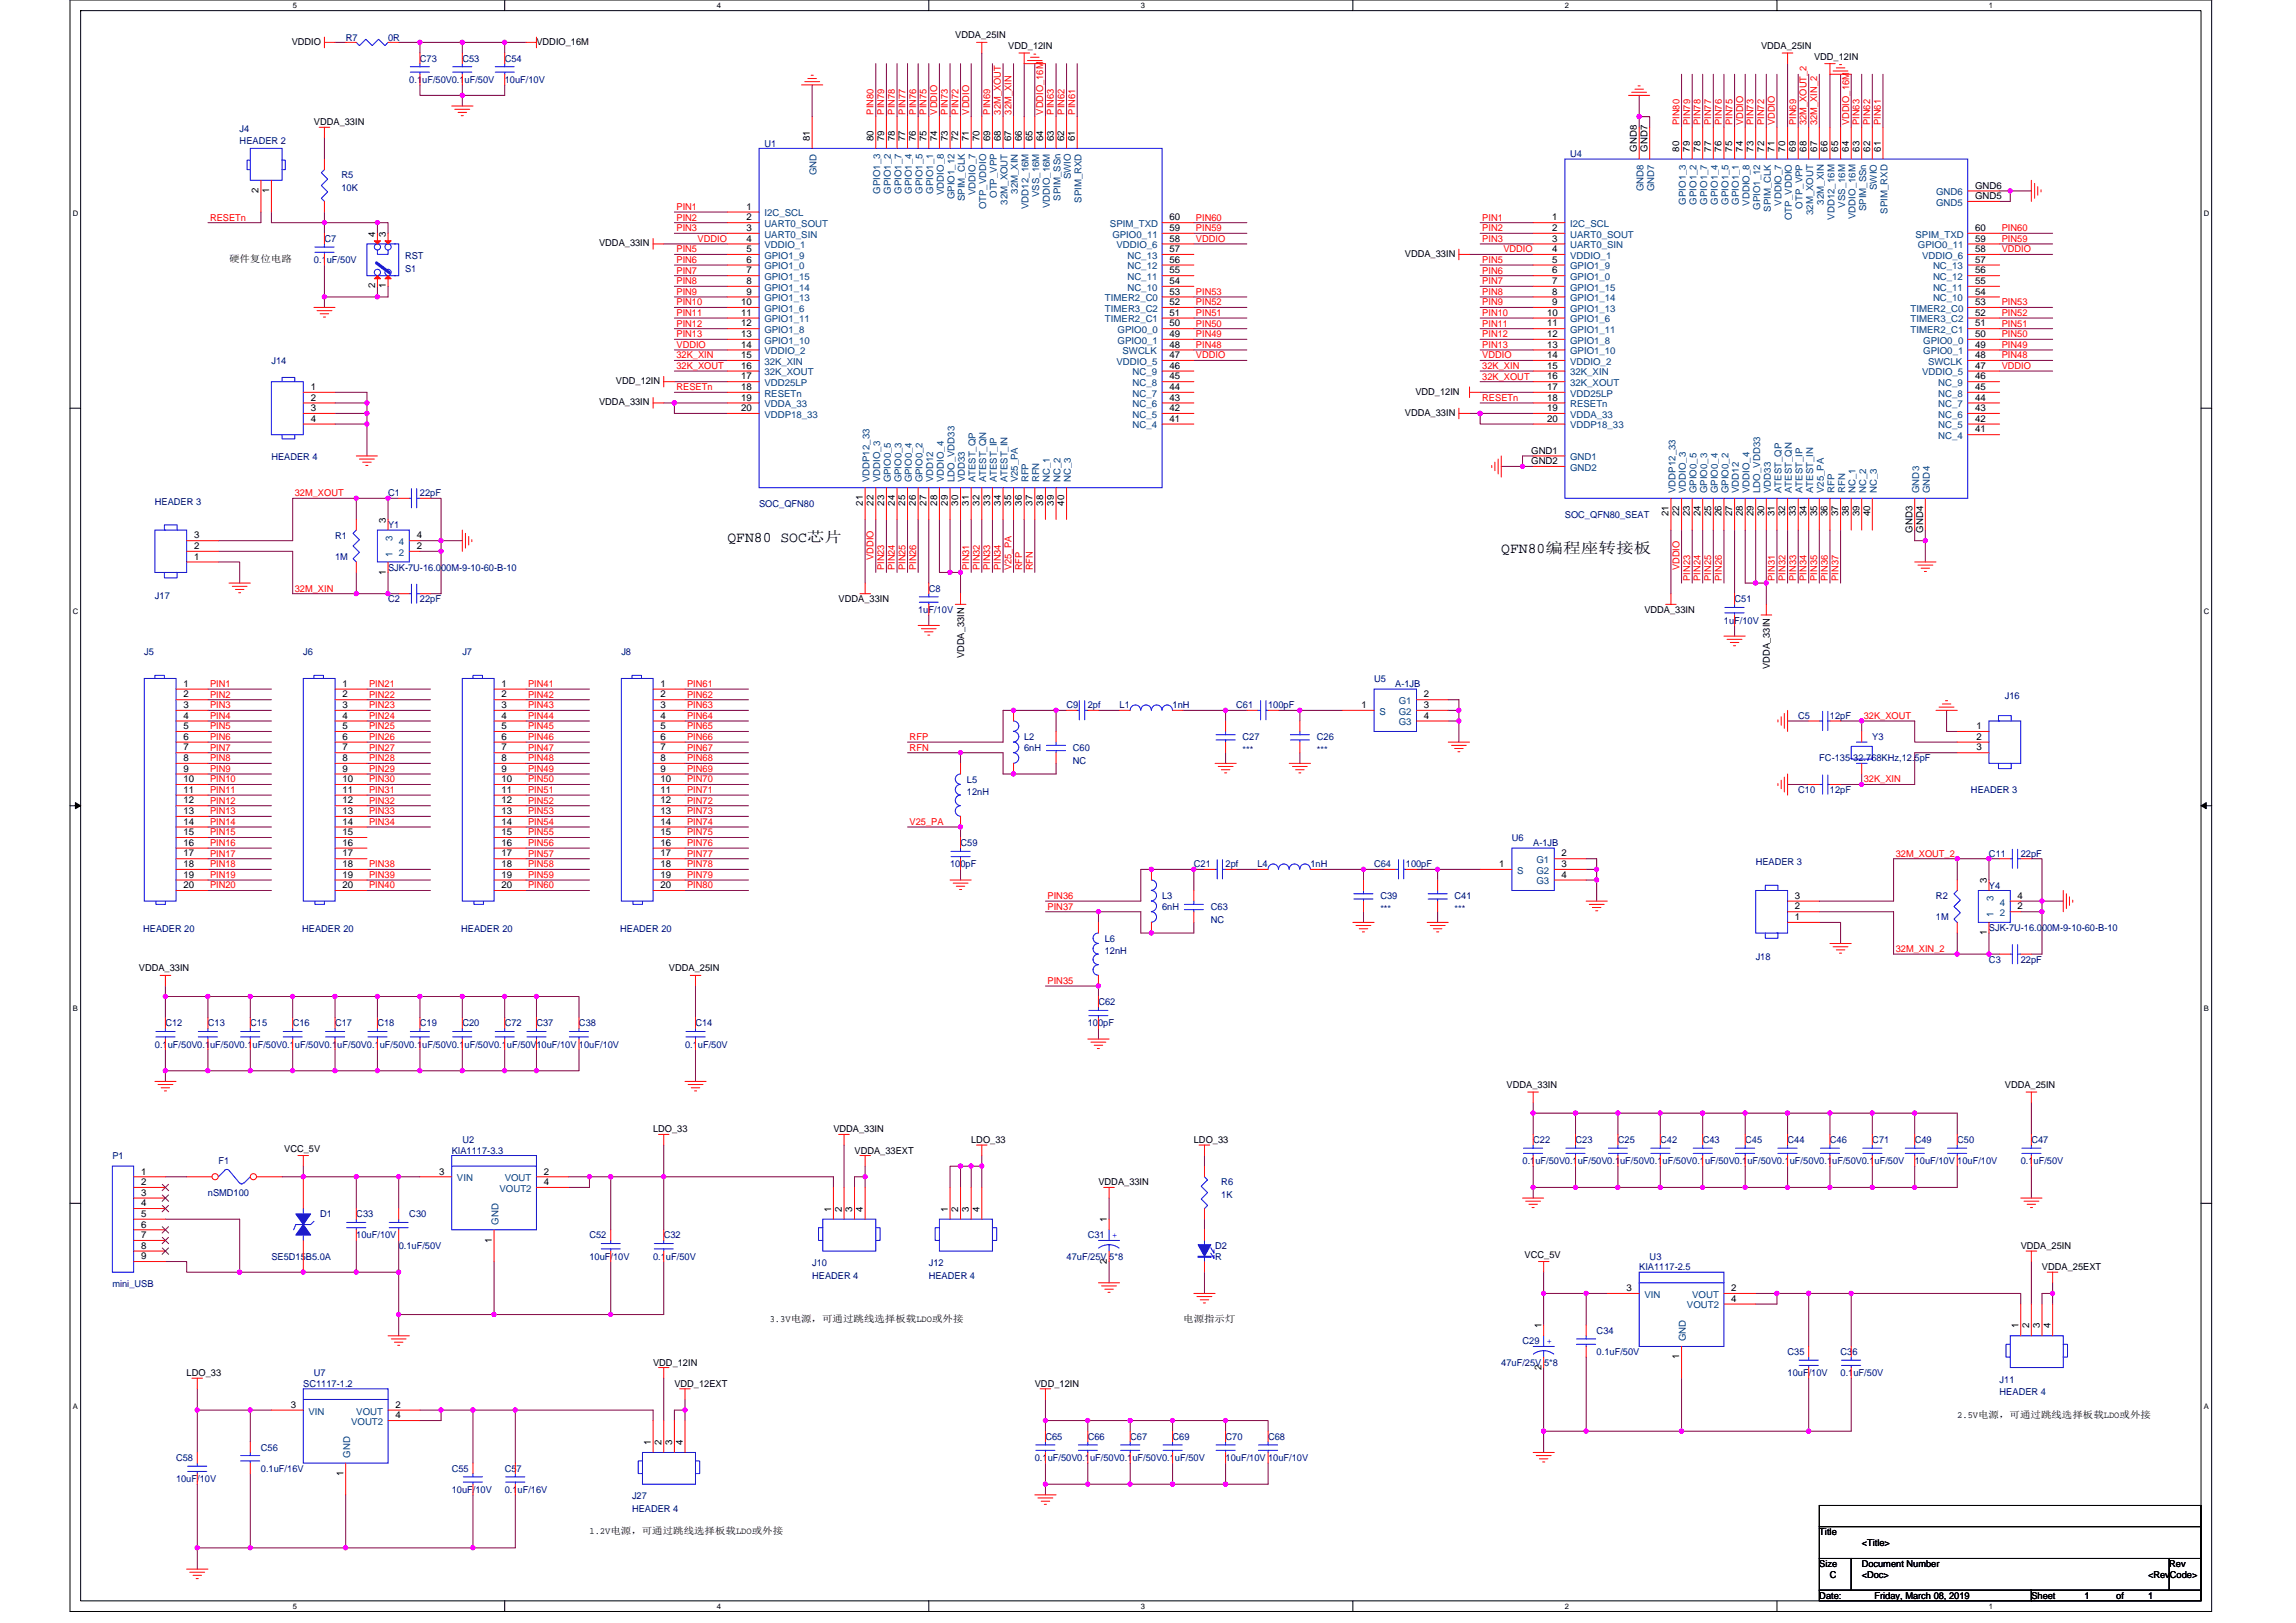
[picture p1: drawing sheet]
<svg xmlns="http://www.w3.org/2000/svg" width="297mm" height="210mm" viewBox="0 0 297 210" stroke-linecap="round" stroke-linejoin="round" font-family="sans-serif">
<defs><g id="words">
<g font-size="1.9">
<text x="94.1" y="70.1">QFN80 SOC芯片</text>
<text x="194.2" y="71.5">QFN80编程座转接板</text>
</g>
<g font-size="1.2">
<text x="37.7" y="5.8">VDDIO</text>
<text x="69.4" y="5.8">VDDIO_16M</text>
<text x="123.6" y="5">VDDA_25IN</text>
<text x="130.4" y="6.3">VDD_12IN</text>
<text x="227.8" y="6.3">VDDA_25IN</text>
<text x="234.7" y="7.7">VDD_12IN</text>
<text x="40.6" y="16.2">VDDA_33IN</text>
<text x="104.8" y="18.2" transform="rotate(-90 104.8 18.2)">81</text>
<text x="113" y="18.2" transform="rotate(-90 113 18.2)">80</text>
<text x="114.4" y="18.2" transform="rotate(-90 114.4 18.2)">79</text>
<text x="115.8" y="18.2" transform="rotate(-90 115.8 18.2)">78</text>
<text x="117.1" y="18.2" transform="rotate(-90 117.1 18.2)">77</text>
<text x="118.5" y="18.2" transform="rotate(-90 118.5 18.2)">76</text>
<text x="119.9" y="18.2" transform="rotate(-90 119.9 18.2)">75</text>
<text x="121.2" y="18.2" transform="rotate(-90 121.2 18.2)">74</text>
<text x="122.6" y="18.2" transform="rotate(-90 122.6 18.2)">73</text>
<text x="124" y="18.2" transform="rotate(-90 124 18.2)">72</text>
<text x="125.3" y="18.2" transform="rotate(-90 125.3 18.2)">71</text>
<text x="126.7" y="18.2" transform="rotate(-90 126.7 18.2)">70</text>
<text x="128.1" y="18.2" transform="rotate(-90 128.1 18.2)">69</text>
<text x="129.5" y="18.2" transform="rotate(-90 129.5 18.2)">68</text>
<text x="130.8" y="18.2" transform="rotate(-90 130.8 18.2)">67</text>
<text x="132.2" y="18.2" transform="rotate(-90 132.2 18.2)">66</text>
<text x="133.6" y="18.2" transform="rotate(-90 133.6 18.2)">65</text>
<text x="135" y="18.2" transform="rotate(-90 135 18.2)">64</text>
<text x="136.3" y="18.2" transform="rotate(-90 136.3 18.2)">63</text>
<text x="137.7" y="18.2" transform="rotate(-90 137.7 18.2)">62</text>
<text x="139.1" y="18.2" transform="rotate(-90 139.1 18.2)">61</text>
<text x="211.8" y="19.6" transform="rotate(-90 211.8 19.6)">GND8</text>
<text x="213.1" y="19.6" transform="rotate(-90 213.1 19.6)">GND7</text>
<text x="217.3" y="19.6" transform="rotate(-90 217.3 19.6)">80</text>
<text x="218.6" y="19.6" transform="rotate(-90 218.6 19.6)">79</text>
<text x="220" y="19.6" transform="rotate(-90 220 19.6)">78</text>
<text x="221.4" y="19.6" transform="rotate(-90 221.4 19.6)">77</text>
<text x="222.7" y="19.6" transform="rotate(-90 222.7 19.6)">76</text>
<text x="224.1" y="19.6" transform="rotate(-90 224.1 19.6)">75</text>
<text x="225.5" y="19.6" transform="rotate(-90 225.5 19.6)">74</text>
<text x="226.8" y="19.6" transform="rotate(-90 226.8 19.6)">73</text>
<text x="228.2" y="19.6" transform="rotate(-90 228.2 19.6)">72</text>
<text x="229.6" y="19.6" transform="rotate(-90 229.6 19.6)">71</text>
<text x="231" y="19.6" transform="rotate(-90 231 19.6)">70</text>
<text x="232.3" y="19.6" transform="rotate(-90 232.3 19.6)">69</text>
<text x="233.7" y="19.6" transform="rotate(-90 233.7 19.6)">68</text>
<text x="235.1" y="19.6" transform="rotate(-90 235.1 19.6)">67</text>
<text x="236.4" y="19.6" transform="rotate(-90 236.4 19.6)">66</text>
<text x="237.8" y="19.6" transform="rotate(-90 237.8 19.6)">65</text>
<text x="239.2" y="19.6" transform="rotate(-90 239.2 19.6)">64</text>
<text x="240.6" y="19.6" transform="rotate(-90 240.6 19.6)">63</text>
<text x="241.9" y="19.6" transform="rotate(-90 241.9 19.6)">62</text>
<text x="243.3" y="19.6" transform="rotate(-90 243.3 19.6)">61</text>
<text x="33.5" y="25" transform="rotate(-90 33.5 25)">2</text>
<text x="34.8" y="25" transform="rotate(-90 34.8 25)">1</text>
<text x="96.6" y="28.5">2</text>
<text x="96.6" y="29.9">3</text>
<text x="96.6" y="27.1">1</text>
<text x="151.3" y="29.9">59</text>
<text x="151.3" y="28.5">60</text>
<text x="200.8" y="29.9">2</text>
<text x="200.8" y="28.5">1</text>
<text x="255.5" y="25.8">GND5</text>
<text x="255.5" y="24.4">GND6</text>
<text x="255.5" y="29.9">60</text>
<text x="29.6" y="33.9">硬件复位电路</text>
<text x="48.5" y="30.6" transform="rotate(-90 48.5 30.6)">4</text>
<text x="49.9" y="30.6" transform="rotate(-90 49.9 30.6)">3</text>
<text x="77.5" y="31.9">VDDA_33IN</text>
<text x="96.6" y="31.3">4</text>
<text x="96.6" y="32.6">5</text>
<text x="96.6" y="34">6</text>
<text x="96.6" y="35.4">7</text>
<text x="151.3" y="31.3">58</text>
<text x="151.3" y="32.6">57</text>
<text x="151.3" y="34">56</text>
<text x="151.3" y="35.4">55</text>
<text x="181.8" y="33.2">VDDA_33IN</text>
<text x="200.8" y="31.3">3</text>
<text x="200.8" y="32.6">4</text>
<text x="200.8" y="34">5</text>
<text x="200.8" y="35.4">6</text>
<text x="255.5" y="31.3">59</text>
<text x="255.5" y="32.6">58</text>
<text x="255.5" y="34">57</text>
<text x="255.5" y="35.4">56</text>
<text x="48.5" y="37.3" transform="rotate(-90 48.5 37.3)">2</text>
<text x="49.9" y="37.3" transform="rotate(-90 49.9 37.3)">1</text>
<text x="95.9" y="39.5">10</text>
<text x="95.9" y="40.9">11</text>
<text x="96.6" y="36.7">8</text>
<text x="96.6" y="38.1">9</text>
<text x="151.3" y="40.9">51</text>
<text x="151.3" y="39.5">52</text>
<text x="151.3" y="38.1">53</text>
<text x="151.3" y="36.7">54</text>
<text x="200.1" y="40.9">10</text>
<text x="200.8" y="36.7">7</text>
<text x="200.8" y="38.1">8</text>
<text x="200.8" y="39.5">9</text>
<text x="255.5" y="40.9">52</text>
<text x="255.5" y="39.5">53</text>
<text x="255.5" y="36.7">55</text>
<text x="255.5" y="38.1">54</text>
<text x="95.9" y="42.2">12</text>
<text x="95.9" y="43.6">13</text>
<text x="95.9" y="45">14</text>
<text x="95.9" y="46.3">15</text>
<text x="95.9" y="47.7">16</text>
<text x="151.3" y="46.3">47</text>
<text x="151.3" y="43.6">49</text>
<text x="151.3" y="42.2">50</text>
<text x="151.3" y="45">48</text>
<text x="151.3" y="47.7">46</text>
<text x="200.1" y="42.2">11</text>
<text x="200.1" y="43.6">12</text>
<text x="200.1" y="45">13</text>
<text x="200.1" y="46.3">14</text>
<text x="200.1" y="47.7">15</text>
<text x="255.5" y="45">49</text>
<text x="255.5" y="43.6">50</text>
<text x="255.5" y="46.3">48</text>
<text x="255.5" y="42.2">51</text>
<text x="255.5" y="47.7">47</text>
<text x="40.2" y="50.5">1</text>
<text x="40.2" y="51.8">2</text>
<text x="40.2" y="53.2">3</text>
<text x="77.5" y="52.4">VDDA_33IN</text>
<text x="79.7" y="49.7">VDD_12IN</text>
<text x="95.9" y="49.1">17</text>
<text x="95.9" y="50.5">18</text>
<text x="95.9" y="51.8">19</text>
<text x="95.9" y="53.2">20</text>
<text x="151.3" y="51.8">43</text>
<text x="151.3" y="50.5">44</text>
<text x="151.3" y="49.1">45</text>
<text x="151.3" y="53.2">42</text>
<text x="181.8" y="53.8">VDDA_33IN</text>
<text x="183.1" y="51.1">VDD_12IN</text>
<text x="200.1" y="49.1">16</text>
<text x="200.1" y="50.5">17</text>
<text x="200.1" y="51.8">18</text>
<text x="200.1" y="53.2">19</text>
<text x="255.5" y="53.2">43</text>
<text x="255.5" y="51.8">44</text>
<text x="255.5" y="50.5">45</text>
<text x="255.5" y="49.1">46</text>
<text x="40.2" y="54.6">4</text>
<text x="151.3" y="54.6">41</text>
<text x="198.1" y="58.7">GND1</text>
<text x="200.1" y="54.6">20</text>
<text x="255.5" y="54.6">42</text>
<text x="255.5" y="55.9">41</text>
<text x="111.6" y="65.4" transform="rotate(-90 111.6 65.4)">21</text>
<text x="113" y="65.4" transform="rotate(-90 113 65.4)">22</text>
<text x="114.4" y="65.4" transform="rotate(-90 114.4 65.4)">23</text>
<text x="115.8" y="65.4" transform="rotate(-90 115.8 65.4)">24</text>
<text x="117.1" y="65.4" transform="rotate(-90 117.1 65.4)">25</text>
<text x="118.5" y="65.4" transform="rotate(-90 118.5 65.4)">26</text>
<text x="119.9" y="65.4" transform="rotate(-90 119.9 65.4)">27</text>
<text x="121.2" y="65.4" transform="rotate(-90 121.2 65.4)">28</text>
<text x="122.6" y="65.4" transform="rotate(-90 122.6 65.4)">29</text>
<text x="124" y="65.4" transform="rotate(-90 124 65.4)">30</text>
<text x="125.3" y="65.4" transform="rotate(-90 125.3 65.4)">31</text>
<text x="126.7" y="65.4" transform="rotate(-90 126.7 65.4)">32</text>
<text x="128.1" y="65.4" transform="rotate(-90 128.1 65.4)">33</text>
<text x="129.5" y="65.4" transform="rotate(-90 129.5 65.4)">34</text>
<text x="130.8" y="65.4" transform="rotate(-90 130.8 65.4)">35</text>
<text x="132.2" y="65.4" transform="rotate(-90 132.2 65.4)">36</text>
<text x="133.6" y="65.4" transform="rotate(-90 133.6 65.4)">37</text>
<text x="135" y="65.4" transform="rotate(-90 135 65.4)">38</text>
<text x="136.3" y="65.4" transform="rotate(-90 136.3 65.4)">39</text>
<text x="137.7" y="65.4" transform="rotate(-90 137.7 65.4)">40</text>
<text x="198.1" y="60">GND2</text>
<text x="25.1" y="71">2</text>
<text x="25.1" y="69.7">3</text>
<text x="49.9" y="67.6" transform="rotate(-90 49.9 67.6)">3</text>
<text x="53.9" y="71">2</text>
<text x="53.9" y="69.7">4</text>
<text x="215.9" y="66.8" transform="rotate(-90 215.9 66.8)">21</text>
<text x="217.3" y="66.8" transform="rotate(-90 217.3 66.8)">22</text>
<text x="218.6" y="66.8" transform="rotate(-90 218.6 66.8)">23</text>
<text x="220" y="66.8" transform="rotate(-90 220 66.8)">24</text>
<text x="221.4" y="66.8" transform="rotate(-90 221.4 66.8)">25</text>
<text x="222.7" y="66.8" transform="rotate(-90 222.7 66.8)">26</text>
<text x="224.1" y="66.8" transform="rotate(-90 224.1 66.8)">27</text>
<text x="225.5" y="66.8" transform="rotate(-90 225.5 66.8)">28</text>
<text x="226.8" y="66.8" transform="rotate(-90 226.8 66.8)">29</text>
<text x="228.2" y="66.8" transform="rotate(-90 228.2 66.8)">30</text>
<text x="229.6" y="66.8" transform="rotate(-90 229.6 66.8)">31</text>
<text x="231" y="66.8" transform="rotate(-90 231 66.8)">32</text>
<text x="232.3" y="66.8" transform="rotate(-90 232.3 66.8)">33</text>
<text x="233.7" y="66.8" transform="rotate(-90 233.7 66.8)">34</text>
<text x="235.1" y="66.8" transform="rotate(-90 235.1 66.8)">35</text>
<text x="236.4" y="66.8" transform="rotate(-90 236.4 66.8)">36</text>
<text x="237.8" y="66.8" transform="rotate(-90 237.8 66.8)">37</text>
<text x="239.2" y="66.8" transform="rotate(-90 239.2 66.8)">38</text>
<text x="240.6" y="66.8" transform="rotate(-90 240.6 66.8)">39</text>
<text x="241.9" y="66.8" transform="rotate(-90 241.9 66.8)">40</text>
<text x="247.4" y="68.9" transform="rotate(-90 247.4 68.9)">GND3</text>
<text x="248.8" y="68.9" transform="rotate(-90 248.8 68.9)">GND4</text>
<text x="25.1" y="72.4">1</text>
<text x="49.9" y="74.4" transform="rotate(-90 49.9 74.4)">1</text>
<text x="108.5" y="77.9">VDDA_33IN</text>
<text x="212.7" y="79.3">VDDA_33IN</text>
<text x="23.7" y="88.9">1</text>
<text x="44.3" y="88.9">1</text>
<text x="64.9" y="88.9">1</text>
<text x="85.4" y="88.9">1</text>
<text x="124.7" y="85.2" transform="rotate(-90 124.7 85.2)">VDDA_33IN</text>
<text x="229" y="86.6" transform="rotate(-90 229 86.6)">VDDA_33IN</text>
<text x="23.7" y="90.2">2</text>
<text x="23.7" y="91.6">3</text>
<text x="23.7" y="93">4</text>
<text x="23.7" y="94.3">5</text>
<text x="23.7" y="95.7">6</text>
<text x="44.3" y="90.2">2</text>
<text x="44.3" y="91.6">3</text>
<text x="44.3" y="93">4</text>
<text x="44.3" y="94.3">5</text>
<text x="44.3" y="95.7">6</text>
<text x="64.9" y="90.2">2</text>
<text x="64.9" y="91.6">3</text>
<text x="64.9" y="93">4</text>
<text x="64.9" y="94.3">5</text>
<text x="64.9" y="95.7">6</text>
<text x="85.4" y="90.2">2</text>
<text x="85.4" y="91.6">3</text>
<text x="85.4" y="93">4</text>
<text x="85.4" y="94.3">5</text>
<text x="85.4" y="95.7">6</text>
<text x="176.1" y="91.6">1</text>
<text x="184.2" y="90.2">2</text>
<text x="184.2" y="91.6">3</text>
<text x="184.2" y="93">4</text>
<text x="255.7" y="94.3">1</text>
<text x="255.7" y="95.7">2</text>
<text x="23.7" y="97.1">7</text>
<text x="23.7" y="98.5">8</text>
<text x="23.7" y="99.8">9</text>
<text x="23.7" y="101.2">10</text>
<text x="44.3" y="97.1">7</text>
<text x="44.3" y="98.5">8</text>
<text x="44.3" y="99.8">9</text>
<text x="44.3" y="101.2">10</text>
<text x="64.9" y="97.1">7</text>
<text x="64.9" y="98.5">8</text>
<text x="64.9" y="99.8">9</text>
<text x="64.9" y="101.2">10</text>
<text x="85.4" y="97.1">7</text>
<text x="85.4" y="98.5">8</text>
<text x="85.4" y="99.8">9</text>
<text x="85.4" y="101.2">10</text>
<text x="255.7" y="97.1">3</text>
<text x="23.7" y="102.6">11</text>
<text x="23.7" y="103.9">12</text>
<text x="23.7" y="105.3">13</text>
<text x="23.7" y="106.7">14</text>
<text x="44.3" y="102.6">11</text>
<text x="44.3" y="103.9">12</text>
<text x="44.3" y="105.3">13</text>
<text x="44.3" y="106.7">14</text>
<text x="64.9" y="102.6">11</text>
<text x="64.9" y="103.9">12</text>
<text x="64.9" y="105.3">13</text>
<text x="64.9" y="106.7">14</text>
<text x="85.4" y="102.6">11</text>
<text x="85.4" y="103.9">12</text>
<text x="85.4" y="105.3">13</text>
<text x="85.4" y="106.7">14</text>
<text x="23.7" y="108.1">15</text>
<text x="23.7" y="109.4">16</text>
<text x="23.7" y="110.8">17</text>
<text x="23.7" y="112.2">18</text>
<text x="23.7" y="113.6">19</text>
<text x="44.3" y="108.1">15</text>
<text x="44.3" y="109.4">16</text>
<text x="44.3" y="110.8">17</text>
<text x="44.3" y="112.2">18</text>
<text x="44.3" y="113.6">19</text>
<text x="64.9" y="108.1">15</text>
<text x="64.9" y="109.4">16</text>
<text x="64.9" y="110.8">17</text>
<text x="64.9" y="112.2">18</text>
<text x="64.9" y="113.6">19</text>
<text x="85.4" y="108.1">15</text>
<text x="85.4" y="109.4">16</text>
<text x="85.4" y="110.8">17</text>
<text x="85.4" y="112.2">18</text>
<text x="85.4" y="113.6">19</text>
<text x="194" y="112.2">1</text>
<text x="202" y="110.8">2</text>
<text x="202" y="112.2">3</text>
<text x="202" y="113.6">4</text>
<text x="23.7" y="114.9">20</text>
<text x="44.3" y="114.9">20</text>
<text x="64.9" y="114.9">20</text>
<text x="85.4" y="114.9">20</text>
<text x="232.2" y="119">1</text>
<text x="232.2" y="117.7">2</text>
<text x="232.2" y="116.3">3</text>
<text x="257" y="114.3" transform="rotate(-90 257 114.3)">3</text>
<text x="261" y="117.7">2</text>
<text x="261" y="116.3">4</text>
<text x="18" y="125.7">VDDA_33IN</text>
<text x="86.5" y="125.7">VDDA_25IN</text>
<text x="257" y="121" transform="rotate(-90 257 121)">1</text>
<text x="194.9" y="140.8">VDDA_33IN</text>
<text x="259.4" y="140.8">VDDA_25IN</text>
<text x="36.8" y="149">VCC_5V</text>
<text x="84.5" y="146.5">LDO_33</text>
<text x="107.8" y="146.5">VDDA_33IN</text>
<text x="110.6" y="149.3">VDDA_33EXT</text>
<text x="125.6" y="147.9">LDO_33</text>
<text x="154.4" y="147.9">LDO_33</text>
<text x="18.2" y="152">1</text>
<text x="18.2" y="153.3">2</text>
<text x="18.2" y="154.7">3</text>
<text x="56.8" y="152">3</text>
<text x="70.4" y="152">2</text>
<text x="70.4" y="153.3">4</text>
<text x="142.1" y="153.4">VDDA_33IN</text>
<text x="18.2" y="156.1">4</text>
<text x="18.2" y="157.4">5</text>
<text x="18.2" y="158.8">6</text>
<text x="18.2" y="160.2">7</text>
<text x="18.2" y="161.6">8</text>
<text x="63.6" y="160.8" transform="rotate(-90 63.6 160.8)">1</text>
<text x="107.5" y="156.8" transform="rotate(-90 107.5 156.8)">1</text>
<text x="108.9" y="156.8" transform="rotate(-90 108.9 156.8)">2</text>
<text x="110.3" y="156.8" transform="rotate(-90 110.3 156.8)">3</text>
<text x="111.6" y="156.8" transform="rotate(-90 111.6 156.8)">4</text>
<text x="122.6" y="156.8" transform="rotate(-90 122.6 156.8)">1</text>
<text x="124" y="156.8" transform="rotate(-90 124 156.8)">2</text>
<text x="125.3" y="156.8" transform="rotate(-90 125.3 156.8)">3</text>
<text x="126.7" y="156.8" transform="rotate(-90 126.7 156.8)">4</text>
<text x="143.2" y="158.2" transform="rotate(-90 143.2 158.2)">1</text>
<text x="261.4" y="161.6">VDDA_25IN</text>
<text x="18.2" y="162.9">9</text>
<text x="143.2" y="163.5" transform="rotate(-90 143.2 163.5)">2</text>
<text x="197.2" y="162.7">VCC_5V</text>
<text x="210.4" y="167">3</text>
<text x="224" y="167">2</text>
<text x="264.2" y="164.3">VDDA_25EXT</text>
<text x="99.6" y="171">3.3V电源，可通过跳线选择板载LDO或外接</text>
<text x="153.1" y="171">电源指示灯</text>
<text x="199.4" y="171.9" transform="rotate(-90 199.4 171.9)">1</text>
<text x="224" y="168.4">4</text>
<text x="261.1" y="171.9" transform="rotate(-90 261.1 171.9)">1</text>
<text x="262.5" y="171.9" transform="rotate(-90 262.5 171.9)">2</text>
<text x="263.9" y="171.9" transform="rotate(-90 263.9 171.9)">3</text>
<text x="265.3" y="171.9" transform="rotate(-90 265.3 171.9)">4</text>
<text x="24.1" y="178.1">LDO_33</text>
<text x="84.5" y="176.7">VDD_12IN</text>
<text x="87.2" y="179.4">VDD_12EXT</text>
<text x="133.9" y="179.4">VDD_12IN</text>
<text x="199.4" y="177.2" transform="rotate(-90 199.4 177.2)">2</text>
<text x="217.3" y="175.9" transform="rotate(-90 217.3 175.9)">1</text>
<text x="37.6" y="182.1">3</text>
<text x="51.2" y="182.1">2</text>
<text x="51.2" y="183.5">4</text>
<text x="253.2" y="183.4">2.5V电源，可通过跳线选择板载LDO或外接</text>
<text x="44.4" y="190.9" transform="rotate(-90 44.4 190.9)">1</text>
<text x="84.2" y="187" transform="rotate(-90 84.2 187)">1</text>
<text x="85.6" y="187" transform="rotate(-90 85.6 187)">2</text>
<text x="86.9" y="187" transform="rotate(-90 86.9 187)">3</text>
<text x="88.3" y="187" transform="rotate(-90 88.3 187)">4</text>
<text x="76.3" y="198.5">1.2V电源，可通过跳线选择板载LDO或外接</text>
<text x="235.4" y="198.6">Title</text>
<text x="235.4" y="202.8">Size</text>
<text x="240.9" y="202.8">Document Number</text>
<text x="240.9" y="200">&lt;Title&gt;</text>
<text x="280.6" y="202.8">Rev</text>
<text x="235.4" y="206.9">Date:</text>
<text x="236.7" y="204.1">C</text>
<text x="240.9" y="204.1">&lt;Doc&gt;</text>
<text x="242.5" y="206.9">Friday, March 08, 2019</text>
<text x="262.8" y="206.9">Sheet</text>
<text x="269.7" y="206.9">1</text>
<text x="273.8" y="206.9">of</text>
<text x="277.9" y="204.1">&lt;RevCode&gt;</text>
<text x="277.9" y="206.9">1</text>
</g>
<g font-size="1.2" fill="#000080">
<text x="44.7" y="5.2">R7</text>
<text x="50.2" y="5.2">0R</text>
<text x="53" y="10.7">0.1uF/50V0.1uF/50V</text>
<text x="54.3" y="8">C73</text>
<text x="59.8" y="8">C53</text>
<text x="65.3" y="8">C54</text>
<text x="65.3" y="10.7">10uF/10V</text>
<text x="31" y="17">J4</text>
<text x="31" y="18.7">HEADER 2</text>
<text x="44.2" y="23.1">R5</text>
<text x="98.9" y="19">U1</text>
<text x="203.1" y="20.3">U4</text>
<text x="44.2" y="24.7">10K</text>
<text x="40.6" y="34">0.1uF/50V</text>
<text x="42" y="31.3">C7</text>
<text x="52.4" y="35.1">S1</text>
<text x="52.4" y="33.5">RST</text>
<text x="35.1" y="47.1">J14</text>
<text x="35.1" y="59.6">HEADER 4</text>
<text x="20" y="65.3">HEADER 3</text>
<text x="50.2" y="64.2">C1</text>
<text x="54.3" y="64.2">22pF</text>
<text x="98.2" y="65.6">SOC_QFN80</text>
<text x="43.3" y="69.7">R1</text>
<text x="50.2" y="68.3">Y1</text>
<text x="202.5" y="67">SOC_QFN80_SEAT</text>
<text x="20" y="77.5">J17</text>
<text x="43.3" y="72.5">1M</text>
<text x="50.2" y="73.8">SJK-7U-16.000M-9-10-60-B-10</text>
<text x="50.2" y="77.9">C2</text>
<text x="54.3" y="77.9">22pF</text>
<text x="120.2" y="76.6">C8</text>
<text x="224.4" y="77.9">C51</text>
<text x="118.8" y="79.3">1uF/10V</text>
<text x="223" y="80.7">1uF/10V</text>
<text x="18.7" y="84.8">J5</text>
<text x="39.2" y="84.8">J6</text>
<text x="59.8" y="84.8">J7</text>
<text x="80.4" y="84.8">J8</text>
<text x="177.8" y="88.2">U5</text>
<text x="180.5" y="88.9">A-1JB</text>
<text x="132.5" y="95.8">L2</text>
<text x="138" y="91.7">C9</text>
<text x="140.7" y="91.7">2pf</text>
<text x="144.8" y="91.7">L1</text>
<text x="151.7" y="91.7">1nH</text>
<text x="159.9" y="91.7">C61</text>
<text x="160.8" y="95.8">C27</text>
<text x="164.1" y="91.7">100pF</text>
<text x="170.4" y="95.8">C26</text>
<text x="232.6" y="93">C5</text>
<text x="236.7" y="93">12pF</text>
<text x="242.2" y="95.8">Y3</text>
<text x="259.4" y="90.4">J16</text>
<text x="125.1" y="101.3">L5</text>
<text x="132.5" y="97.1">6nH</text>
<text x="138.8" y="97.1">C60</text>
<text x="138.8" y="98.8">NC</text>
<text x="160.8" y="97.4">***</text>
<text x="170.4" y="97.4">***</text>
<text x="235.4" y="98.5">FC-135-32.768KHz,12.5pF</text>
<text x="125.1" y="102.9">12nH</text>
<text x="232.6" y="102.6">C10</text>
<text x="236.7" y="102.6">12pF</text>
<text x="255" y="102.6">HEADER 3</text>
<text x="122.9" y="112.2">100pF</text>
<text x="124.3" y="109.5">C59</text>
<text x="154.4" y="112.2">C21</text>
<text x="158.6" y="112.2">2pf</text>
<text x="162.7" y="112.2">L4</text>
<text x="169.5" y="112.2">1nH</text>
<text x="177.8" y="112.2">C64</text>
<text x="181.9" y="112.2">100pF</text>
<text x="195.6" y="108.8">U6</text>
<text x="198.3" y="109.5">A-1JB</text>
<text x="227.1" y="112">HEADER 3</text>
<text x="257.3" y="110.8">C11</text>
<text x="261.4" y="110.8">22pF</text>
<text x="150.3" y="116.3">L3</text>
<text x="150.3" y="117.7">6nH</text>
<text x="156.7" y="117.7">C63</text>
<text x="156.7" y="119.4">NC</text>
<text x="178.6" y="116.3">C39</text>
<text x="178.6" y="118">***</text>
<text x="188.2" y="116.3">C41</text>
<text x="188.2" y="118">***</text>
<text x="250.5" y="116.3">R2</text>
<text x="250.5" y="119.1">1M</text>
<text x="257.3" y="115">Y4</text>
<text x="18.5" y="120.6">HEADER 20</text>
<text x="39.1" y="120.6">HEADER 20</text>
<text x="59.7" y="120.6">HEADER 20</text>
<text x="80.2" y="120.6">HEADER 20</text>
<text x="142.9" y="121.8">L6</text>
<text x="142.9" y="123.5">12nH</text>
<text x="227.1" y="124.2">J18</text>
<text x="257.3" y="124.6">C3</text>
<text x="257.3" y="120.5">SJK-7U-16.000M-9-10-60-B-10</text>
<text x="261.4" y="124.6">22pF</text>
<text x="142.1" y="130">C62</text>
<text x="20" y="135.6">0.1uF/50V0.1uF/50V0.1uF/50V0.1uF/50V0.1uF/50V0.1uF/50V0.1uF/50V0.1uF/50V0.1uF/50V10uF/10V 10uF/10V</text>
<text x="21.4" y="132.8">C12</text>
<text x="26.9" y="132.8">C13</text>
<text x="32.4" y="132.8">C15</text>
<text x="37.9" y="132.8">C16</text>
<text x="43.3" y="132.8">C17</text>
<text x="48.8" y="132.8">C18</text>
<text x="54.3" y="132.8">C19</text>
<text x="59.8" y="132.8">C20</text>
<text x="65.3" y="132.8">C72</text>
<text x="69.4" y="132.8">C37</text>
<text x="74.9" y="132.8">C38</text>
<text x="88.6" y="135.6">0.1uF/50V</text>
<text x="90" y="132.8">C14</text>
<text x="140.7" y="132.8">100pF</text>
<text x="14.5" y="149.9">P1</text>
<text x="58.4" y="149.3">KIA1117-3.3</text>
<text x="59.8" y="147.9">U2</text>
<text x="198.3" y="147.9">C22</text>
<text x="203.8" y="147.9">C23</text>
<text x="209.3" y="147.9">C25</text>
<text x="214.8" y="147.9">C42</text>
<text x="220.3" y="147.9">C43</text>
<text x="225.8" y="147.9">C45</text>
<text x="231.3" y="147.9">C44</text>
<text x="236.7" y="147.9">C46</text>
<text x="242.2" y="147.9">C71</text>
<text x="247.7" y="147.9">C49</text>
<text x="253.2" y="147.9">C50</text>
<text x="262.8" y="147.9">C47</text>
<text x="26.9" y="154.7">nSMD100</text>
<text x="28.3" y="150.6">F1</text>
<text x="158" y="153.4">R6</text>
<text x="158" y="155">1K</text>
<text x="197" y="150.6">0.1uF/50V0.1uF/50V0.1uF/50V0.1uF/50V0.1uF/50V0.1uF/50V0.1uF/50V0.1uF/50V0.1uF/50V</text>
<text x="247.7" y="150.6">10uF/10V 10uF/10V</text>
<text x="261.4" y="150.6">0.1uF/50V</text>
<text x="41.4" y="157.5">D1</text>
<text x="46.1" y="157.5">C33</text>
<text x="46.1" y="160.2">10uF/10V</text>
<text x="51.6" y="161.6">0.1uF/50V</text>
<text x="53" y="157.5">C30</text>
<text x="76.3" y="160.2">C52</text>
<text x="85.9" y="160.2">C32</text>
<text x="140.7" y="160.2">C31</text>
<text x="157.2" y="161.6">D2</text>
<text x="14.5" y="166.5">mini_USB</text>
<text x="35.1" y="163">SE5D15B5.0A</text>
<text x="76.3" y="163">10uF/10V</text>
<text x="84.5" y="163">0.1uF/50V</text>
<text x="105.1" y="163.8">J10</text>
<text x="105.1" y="165.4">HEADER 4</text>
<text x="120.2" y="163.8">J12</text>
<text x="120.2" y="165.4">HEADER 4</text>
<text x="138" y="163">47uF/25V 5*8</text>
<text x="157.2" y="163">R</text>
<text x="212.1" y="164.3">KIA1117-2.5</text>
<text x="213.4" y="163">U3</text>
<text x="197" y="173.9">C29</text>
<text x="206.6" y="172.6">C34</text>
<text x="39.2" y="179.4">SC1117-1.2</text>
<text x="40.6" y="178.1">U7</text>
<text x="194.2" y="176.7">47uF/25V 5*8</text>
<text x="206.6" y="175.3">0.1uF/50V</text>
<text x="231.3" y="175.3">C35</text>
<text x="231.3" y="178.1">10uF/10V</text>
<text x="238.1" y="175.3">C36</text>
<text x="238.1" y="178.1">0.1uF/50V</text>
<text x="258.7" y="178.9">J11</text>
<text x="258.7" y="180.5">HEADER 4</text>
<text x="22.8" y="189">C58</text>
<text x="22.8" y="191.8">10uF/10V</text>
<text x="33.8" y="187.7">C56</text>
<text x="33.8" y="190.4">0.1uF/16V</text>
<text x="58.4" y="190.4">C55</text>
<text x="65.3" y="190.4">C57</text>
<text x="133.9" y="189">0.1uF/50V0.1uF/50V0.1uF/50V0.1uF/50V</text>
<text x="135.3" y="186.3">C65</text>
<text x="140.7" y="186.3">C66</text>
<text x="146.2" y="186.3">C67</text>
<text x="151.7" y="186.3">C69</text>
<text x="158.6" y="186.3">C70</text>
<text x="158.6" y="189">10uF/10V 10uF/10V</text>
<text x="164.1" y="186.3">C68</text>
<text x="58.4" y="193.1">10uF/10V</text>
<text x="65.3" y="193.1">0.1uF/16V</text>
<text x="81.8" y="194">J27</text>
<text x="81.8" y="195.6">HEADER 4</text>
</g>
<g font-size="1.2" fill="#f00">
<text x="113" y="14.8" transform="rotate(-90 113 14.8)">PIN80</text>
<text x="114.4" y="14.8" transform="rotate(-90 114.4 14.8)">PIN79</text>
<text x="115.8" y="14.8" transform="rotate(-90 115.8 14.8)">PIN78</text>
<text x="117.1" y="14.8" transform="rotate(-90 117.1 14.8)">PIN77</text>
<text x="118.5" y="14.8" transform="rotate(-90 118.5 14.8)">PIN76</text>
<text x="119.9" y="14.8" transform="rotate(-90 119.9 14.8)">PIN75</text>
<text x="121.3" y="14.8" transform="rotate(-90 121.3 14.8)">VDDIO</text>
<text x="122.6" y="14.8" transform="rotate(-90 122.6 14.8)">PIN73</text>
<text x="124" y="14.8" transform="rotate(-90 124 14.8)">PIN72</text>
<text x="125.4" y="14.8" transform="rotate(-90 125.4 14.8)">VDDIO</text>
<text x="128.1" y="14.8" transform="rotate(-90 128.1 14.8)">PIN69</text>
<text x="129.5" y="14.8" transform="rotate(-90 129.5 14.8)">32M_XOUT</text>
<text x="130.8" y="14.8" transform="rotate(-90 130.8 14.8)">32M_XIN</text>
<text x="135" y="14.8" transform="rotate(-90 135 14.8)">VDDIO_16M</text>
<text x="136.4" y="14.8" transform="rotate(-90 136.4 14.8)">PIN63</text>
<text x="137.7" y="14.8" transform="rotate(-90 137.7 14.8)">PIN62</text>
<text x="139.1" y="14.8" transform="rotate(-90 139.1 14.8)">PIN61</text>
<text x="217.3" y="16.2" transform="rotate(-90 217.3 16.2)">PIN80</text>
<text x="218.6" y="16.2" transform="rotate(-90 218.6 16.2)">PIN79</text>
<text x="220" y="16.2" transform="rotate(-90 220 16.2)">PIN78</text>
<text x="221.4" y="16.2" transform="rotate(-90 221.4 16.2)">PIN77</text>
<text x="222.8" y="16.2" transform="rotate(-90 222.8 16.2)">PIN76</text>
<text x="224.1" y="16.2" transform="rotate(-90 224.1 16.2)">PIN75</text>
<text x="225.5" y="16.2" transform="rotate(-90 225.5 16.2)">VDDIO</text>
<text x="226.9" y="16.2" transform="rotate(-90 226.9 16.2)">PIN73</text>
<text x="228.2" y="16.2" transform="rotate(-90 228.2 16.2)">PIN72</text>
<text x="229.6" y="16.2" transform="rotate(-90 229.6 16.2)">VDDIO</text>
<text x="232.4" y="16.2" transform="rotate(-90 232.4 16.2)">PIN69</text>
<text x="233.7" y="16.2" transform="rotate(-90 233.7 16.2)">32M_XOUT_2</text>
<text x="235.1" y="16.2" transform="rotate(-90 235.1 16.2)">32M_XIN_2</text>
<text x="239.2" y="16.2" transform="rotate(-90 239.2 16.2)">VDDIO_16M</text>
<text x="240.6" y="16.2" transform="rotate(-90 240.6 16.2)">PIN63</text>
<text x="242" y="16.2" transform="rotate(-90 242 16.2)">PIN62</text>
<text x="243.3" y="16.2" transform="rotate(-90 243.3 16.2)">PIN61</text>
<text x="27.2" y="28.5">RESETn</text>
<text x="87.5" y="28.5">PIN2</text>
<text x="87.5" y="29.9">PIN3</text>
<text x="87.5" y="27.2">PIN1</text>
<text x="154.7" y="28.5">PIN60</text>
<text x="154.7" y="29.9">PIN59</text>
<text x="191.8" y="28.5">PIN1</text>
<text x="191.8" y="29.9">PIN2</text>
<text x="259" y="29.9">PIN60</text>
<text x="87.5" y="32.6">PIN5</text>
<text x="87.5" y="34">PIN6</text>
<text x="87.5" y="35.4">PIN7</text>
<text x="90.3" y="31.3">VDDIO</text>
<text x="154.7" y="31.3">VDDIO</text>
<text x="191.8" y="31.3">PIN3</text>
<text x="191.8" y="34">PIN5</text>
<text x="191.8" y="35.4">PIN6</text>
<text x="194.5" y="32.6">VDDIO</text>
<text x="259" y="31.3">PIN59</text>
<text x="259" y="32.6">VDDIO</text>
<text x="87.5" y="36.8">PIN8</text>
<text x="87.5" y="38.1">PIN9</text>
<text x="87.5" y="39.5">PIN10</text>
<text x="87.5" y="40.9">PIN11</text>
<text x="154.7" y="38.1">PIN53</text>
<text x="154.7" y="39.5">PIN52</text>
<text x="154.7" y="40.9">PIN51</text>
<text x="191.8" y="36.8">PIN7</text>
<text x="191.8" y="38.1">PIN8</text>
<text x="191.8" y="39.5">PIN9</text>
<text x="191.8" y="40.9">PIN10</text>
<text x="259" y="39.5">PIN53</text>
<text x="259" y="40.9">PIN52</text>
<text x="87.5" y="46.4">32K_XIN</text>
<text x="87.5" y="47.7">32K_XOUT</text>
<text x="87.5" y="42.2">PIN12</text>
<text x="87.5" y="43.6">PIN13</text>
<text x="87.5" y="45">VDDIO</text>
<text x="154.7" y="42.2">PIN50</text>
<text x="154.7" y="43.6">PIN49</text>
<text x="154.7" y="45">PIN48</text>
<text x="154.7" y="46.4">VDDIO</text>
<text x="191.8" y="47.7">32K_XIN</text>
<text x="191.8" y="42.2">PIN11</text>
<text x="191.8" y="43.6">PIN12</text>
<text x="191.8" y="45">PIN13</text>
<text x="191.8" y="46.4">VDDIO</text>
<text x="259" y="42.2">PIN51</text>
<text x="259" y="43.6">PIN50</text>
<text x="259" y="45">PIN49</text>
<text x="259" y="46.4">PIN48</text>
<text x="259" y="47.7">VDDIO</text>
<text x="87.5" y="50.5">RESETn</text>
<text x="191.8" y="49.1">32K_XOUT</text>
<text x="191.8" y="51.9">RESETn</text>
<text x="38.1" y="64.2">32M_XOUT</text>
<text x="38.1" y="76.5">32M_XIN</text>
<text x="113" y="72.4" transform="rotate(-90 113 72.4)">VDDIO</text>
<text x="114.4" y="73.8" transform="rotate(-90 114.4 73.8)">PIN23</text>
<text x="115.8" y="73.8" transform="rotate(-90 115.8 73.8)">PIN24</text>
<text x="117.1" y="73.8" transform="rotate(-90 117.1 73.8)">PIN25</text>
<text x="118.5" y="73.8" transform="rotate(-90 118.5 73.8)">PIN26</text>
<text x="125.4" y="73.8" transform="rotate(-90 125.4 73.8)">PIN31</text>
<text x="126.7" y="73.8" transform="rotate(-90 126.7 73.8)">PIN32</text>
<text x="128.1" y="73.8" transform="rotate(-90 128.1 73.8)">PIN33</text>
<text x="129.5" y="73.8" transform="rotate(-90 129.5 73.8)">PIN34</text>
<text x="130.8" y="73.8" transform="rotate(-90 130.8 73.8)">V25_PA</text>
<text x="132.2" y="73.8" transform="rotate(-90 132.2 73.8)">RFP</text>
<text x="133.6" y="73.8" transform="rotate(-90 133.6 73.8)">RFN</text>
<text x="217.3" y="73.8" transform="rotate(-90 217.3 73.8)">VDDIO</text>
<text x="218.6" y="75.2" transform="rotate(-90 218.6 75.2)">PIN23</text>
<text x="220" y="75.2" transform="rotate(-90 220 75.2)">PIN24</text>
<text x="221.4" y="75.2" transform="rotate(-90 221.4 75.2)">PIN25</text>
<text x="222.8" y="75.2" transform="rotate(-90 222.8 75.2)">PIN26</text>
<text x="229.6" y="75.2" transform="rotate(-90 229.6 75.2)">PIN31</text>
<text x="231" y="75.2" transform="rotate(-90 231 75.2)">PIN32</text>
<text x="232.4" y="75.2" transform="rotate(-90 232.4 75.2)">PIN33</text>
<text x="233.7" y="75.2" transform="rotate(-90 233.7 75.2)">PIN34</text>
<text x="235.1" y="75.2" transform="rotate(-90 235.1 75.2)">PIN35</text>
<text x="236.5" y="75.2" transform="rotate(-90 236.5 75.2)">PIN36</text>
<text x="237.8" y="75.2" transform="rotate(-90 237.8 75.2)">PIN37</text>
<text x="27.2" y="88.9">PIN1</text>
<text x="47.7" y="88.9">PIN21</text>
<text x="68.3" y="88.9">PIN41</text>
<text x="88.9" y="88.9">PIN61</text>
<text x="27.2" y="90.3">PIN2</text>
<text x="27.2" y="91.6">PIN3</text>
<text x="27.2" y="94.4">PIN5</text>
<text x="27.2" y="95.7">PIN6</text>
<text x="27.2" y="93">PIN4</text>
<text x="47.7" y="91.6">PIN23</text>
<text x="47.7" y="93">PIN24</text>
<text x="47.7" y="94.4">PIN25</text>
<text x="47.7" y="95.7">PIN26</text>
<text x="47.7" y="90.3">PIN22</text>
<text x="68.3" y="90.3">PIN42</text>
<text x="68.3" y="91.6">PIN43</text>
<text x="68.3" y="93">PIN44</text>
<text x="68.3" y="94.4">PIN45</text>
<text x="68.3" y="95.7">PIN46</text>
<text x="88.9" y="90.3">PIN62</text>
<text x="88.9" y="91.6">PIN63</text>
<text x="88.9" y="93">PIN64</text>
<text x="88.9" y="94.4">PIN65</text>
<text x="88.9" y="95.7">PIN66</text>
<text x="117.7" y="95.7">RFP</text>
<text x="241.1" y="93">32K_XOUT</text>
<text x="27.2" y="97.1">PIN7</text>
<text x="27.2" y="98.5">PIN8</text>
<text x="27.2" y="99.9">PIN9</text>
<text x="27.2" y="101.2">PIN10</text>
<text x="47.7" y="97.1">PIN27</text>
<text x="47.7" y="98.5">PIN28</text>
<text x="47.7" y="99.9">PIN29</text>
<text x="47.7" y="101.2">PIN30</text>
<text x="68.3" y="98.5">PIN48</text>
<text x="68.3" y="99.9">PIN49</text>
<text x="68.3" y="101.2">PIN50</text>
<text x="68.3" y="97.1">PIN47</text>
<text x="88.9" y="99.9">PIN69</text>
<text x="88.9" y="97.1">PIN67</text>
<text x="88.9" y="98.5">PIN68</text>
<text x="88.9" y="101.2">PIN70</text>
<text x="117.7" y="97.1">RFN</text>
<text x="241.1" y="101.2">32K_XIN</text>
<text x="27.2" y="102.6">PIN11</text>
<text x="27.2" y="104">PIN12</text>
<text x="27.2" y="105.3">PIN13</text>
<text x="27.2" y="106.7">PIN14</text>
<text x="47.7" y="102.6">PIN31</text>
<text x="47.7" y="104">PIN32</text>
<text x="47.7" y="105.3">PIN33</text>
<text x="47.7" y="106.7">PIN34</text>
<text x="68.3" y="102.6">PIN51</text>
<text x="68.3" y="104">PIN52</text>
<text x="68.3" y="105.3">PIN53</text>
<text x="68.3" y="106.7">PIN54</text>
<text x="88.9" y="102.6">PIN71</text>
<text x="88.9" y="104">PIN72</text>
<text x="88.9" y="105.3">PIN73</text>
<text x="88.9" y="106.7">PIN74</text>
<text x="117.7" y="106.7">V25_PA</text>
<text x="27.2" y="108.1">PIN15</text>
<text x="27.2" y="109.5">PIN16</text>
<text x="27.2" y="110.8">PIN17</text>
<text x="27.2" y="112.2">PIN18</text>
<text x="27.2" y="113.6">PIN19</text>
<text x="47.7" y="112.2">PIN38</text>
<text x="47.7" y="113.6">PIN39</text>
<text x="68.3" y="113.6">PIN59</text>
<text x="68.3" y="108.1">PIN55</text>
<text x="68.3" y="109.5">PIN56</text>
<text x="68.3" y="110.8">PIN57</text>
<text x="68.3" y="112.2">PIN58</text>
<text x="88.9" y="108.1">PIN75</text>
<text x="88.9" y="109.5">PIN76</text>
<text x="88.9" y="110.8">PIN77</text>
<text x="88.9" y="112.2">PIN78</text>
<text x="88.9" y="113.6">PIN79</text>
<text x="245.3" y="110.8">32M_XOUT_2</text>
<text x="27.2" y="114.9">PIN20</text>
<text x="47.7" y="114.9">PIN40</text>
<text x="68.3" y="114.9">PIN60</text>
<text x="88.9" y="114.9">PIN80</text>
<text x="135.5" y="117.7">PIN37</text>
<text x="135.5" y="116.3">PIN36</text>
<text x="245.3" y="123.2">32M_XIN_2</text>
<text x="135.5" y="127.3">PIN35</text>
</g>
<g font-size="1.2" fill="#004080">
<text x="105.6" y="22.7" transform="rotate(-90 105.6 22.7)">GND</text>
<text x="138.6" y="23.2" transform="rotate(-90 138.6 23.2)">SWIO</text>
<text x="98.9" y="29.4">UART0_SOUT</text>
<text x="98.9" y="28">I2C_SCL</text>
<text x="113.9" y="25.1" transform="rotate(-90 113.9 25.1)">GPIO1_3</text>
<text x="115.2" y="25.1" transform="rotate(-90 115.2 25.1)">GPIO1_2</text>
<text x="116.6" y="25.1" transform="rotate(-90 116.6 25.1)">GPIO1_7</text>
<text x="118" y="25.1" transform="rotate(-90 118 25.1)">GPIO1_4</text>
<text x="119.4" y="25.1" transform="rotate(-90 119.4 25.1)">GPIO1_5</text>
<text x="120.7" y="25.1" transform="rotate(-90 120.7 25.1)">GPIO1_1</text>
<text x="122.1" y="25.2" transform="rotate(-90 122.1 25.2)">VDDIO_8</text>
<text x="123.5" y="25.8" transform="rotate(-90 123.5 25.8)">GPIO1_12</text>
<text x="124.8" y="26" transform="rotate(-90 124.8 26)">SPIM_CLK</text>
<text x="126.2" y="25.2" transform="rotate(-90 126.2 25.2)">VDDIO_7</text>
<text x="127.6" y="27.1" transform="rotate(-90 127.6 27.1)">OTP_VDDIO</text>
<text x="129" y="25.6" transform="rotate(-90 129 25.6)">OTP_VPP</text>
<text x="130.3" y="26.5" transform="rotate(-90 130.3 26.5)">32M_XOUT</text>
<text x="131.7" y="25.1" transform="rotate(-90 131.7 25.1)">32M_XIN</text>
<text x="133.1" y="27.1" transform="rotate(-90 133.1 27.1)">VDD12_16M</text>
<text x="134.4" y="25.5" transform="rotate(-90 134.4 25.5)">VSS_16M</text>
<text x="135.8" y="27" transform="rotate(-90 135.8 27)">VDDIO_16M</text>
<text x="137.2" y="26" transform="rotate(-90 137.2 26)">SPIM_SSn</text>
<text x="139.9" y="26.2" transform="rotate(-90 139.9 26.2)">SPIM_RXD</text>
<text x="143.6" y="29.4">SPIM_TXD</text>
<text x="203.1" y="29.4">I2C_SCL</text>
<text x="212.6" y="24.7" transform="rotate(-90 212.6 24.7)">GND8</text>
<text x="214" y="24.7" transform="rotate(-90 214 24.7)">GND7</text>
<text x="218.1" y="26.5" transform="rotate(-90 218.1 26.5)">GPIO1_3</text>
<text x="219.5" y="26.5" transform="rotate(-90 219.5 26.5)">GPIO1_2</text>
<text x="220.8" y="26.5" transform="rotate(-90 220.8 26.5)">GPIO1_7</text>
<text x="222.2" y="26.5" transform="rotate(-90 222.2 26.5)">GPIO1_4</text>
<text x="223.6" y="26.5" transform="rotate(-90 223.6 26.5)">GPIO1_5</text>
<text x="225" y="26.5" transform="rotate(-90 225 26.5)">GPIO1_1</text>
<text x="226.4" y="26.6" transform="rotate(-90 226.4 26.6)">VDDIO_8</text>
<text x="227.7" y="27.2" transform="rotate(-90 227.7 27.2)">GPIO1_12</text>
<text x="229.1" y="27.4" transform="rotate(-90 229.1 27.4)">SPIM_CLK</text>
<text x="230.5" y="26.6" transform="rotate(-90 230.5 26.6)">VDDIO_7</text>
<text x="231.8" y="28.5" transform="rotate(-90 231.8 28.5)">OTP_VDDIO</text>
<text x="233.2" y="27" transform="rotate(-90 233.2 27)">OTP_VPP</text>
<text x="234.6" y="27.9" transform="rotate(-90 234.6 27.9)">32M_XOUT</text>
<text x="235.9" y="26.5" transform="rotate(-90 235.9 26.5)">32M_XIN</text>
<text x="237.3" y="28.4" transform="rotate(-90 237.3 28.4)">VDD12_16M</text>
<text x="238.7" y="26.9" transform="rotate(-90 238.7 26.9)">VSS_16M</text>
<text x="240.1" y="28.3" transform="rotate(-90 240.1 28.3)">VDDIO_16M</text>
<text x="241.4" y="27.3" transform="rotate(-90 241.4 27.3)">SPIM_SSn</text>
<text x="242.8" y="24.6" transform="rotate(-90 242.8 24.6)">SWIO</text>
<text x="244.2" y="27.6" transform="rotate(-90 244.2 27.6)">SPIM_RXD</text>
<text x="250.5" y="26.6">GND5</text>
<text x="250.5" y="25.3">GND6</text>
<text x="98.9" y="30.8">UART0_SIN</text>
<text x="98.9" y="32.1">VDDIO_1</text>
<text x="98.9" y="33.5">GPIO1_9</text>
<text x="98.9" y="34.9">GPIO1_0</text>
<text x="143.9" y="30.8">GPIO0_11</text>
<text x="144.4" y="32.1">VDDIO_6</text>
<text x="145.9" y="33.5">NC_13</text>
<text x="145.9" y="34.9">NC_12</text>
<text x="203.1" y="30.8">UART0_SOUT</text>
<text x="203.1" y="32.1">UART0_SIN</text>
<text x="203.1" y="33.5">VDDIO_1</text>
<text x="203.1" y="34.9">GPIO1_9</text>
<text x="247.8" y="30.8">SPIM_TXD</text>
<text x="248.1" y="32.1">GPIO0_11</text>
<text x="248.7" y="33.5">VDDIO_6</text>
<text x="250.1" y="34.9">NC_13</text>
<text x="98.9" y="36.2">GPIO1_15</text>
<text x="98.9" y="37.6">GPIO1_14</text>
<text x="98.9" y="39">GPIO1_13</text>
<text x="98.9" y="40.3">GPIO1_6</text>
<text x="98.9" y="41.7">GPIO1_11</text>
<text x="143" y="41.7">TIMER2_C1</text>
<text x="143" y="40.3">TIMER3_C2</text>
<text x="143" y="39">TIMER2_C0</text>
<text x="145.9" y="36.2">NC_11</text>
<text x="145.9" y="37.6">NC_10</text>
<text x="203.1" y="36.2">GPIO1_0</text>
<text x="203.1" y="37.6">GPIO1_15</text>
<text x="203.1" y="39">GPIO1_14</text>
<text x="203.1" y="40.3">GPIO1_13</text>
<text x="203.1" y="41.7">GPIO1_6</text>
<text x="247.2" y="41.7">TIMER3_C2</text>
<text x="247.2" y="40.3">TIMER2_C0</text>
<text x="250.1" y="36.2">NC_12</text>
<text x="250.1" y="37.6">NC_11</text>
<text x="250.1" y="39">NC_10</text>
<text x="98.9" y="43.1">GPIO1_8</text>
<text x="98.9" y="44.5">GPIO1_10</text>
<text x="98.9" y="45.8">VDDIO_2</text>
<text x="98.9" y="47.2">32K_XIN</text>
<text x="144.4" y="47.2">VDDIO_5</text>
<text x="144.6" y="44.5">GPIO0_1</text>
<text x="144.6" y="43.1">GPIO0_0</text>
<text x="145.2" y="45.8">SWCLK</text>
<text x="203.1" y="43.1">GPIO1_11</text>
<text x="203.1" y="44.5">GPIO1_8</text>
<text x="203.1" y="45.8">GPIO1_10</text>
<text x="203.1" y="47.2">VDDIO_2</text>
<text x="247.2" y="43.1">TIMER2_C1</text>
<text x="248.8" y="45.8">GPIO0_1</text>
<text x="248.8" y="44.5">GPIO0_0</text>
<text x="249.4" y="47.2">SWCLK</text>
<text x="98.9" y="48.6">32K_XOUT</text>
<text x="98.9" y="50">VDD25LP</text>
<text x="98.9" y="51.3">RESETn</text>
<text x="98.9" y="52.7">VDDA_33</text>
<text x="146.5" y="52.7">NC_6</text>
<text x="146.5" y="51.3">NC_7</text>
<text x="146.5" y="50">NC_8</text>
<text x="146.5" y="48.6">NC_9</text>
<text x="203.1" y="48.6">32K_XIN</text>
<text x="203.1" y="50">32K_XOUT</text>
<text x="203.1" y="51.3">VDD25LP</text>
<text x="203.1" y="52.7">RESETn</text>
<text x="248.7" y="48.6">VDDIO_5</text>
<text x="250.8" y="52.7">NC_7</text>
<text x="250.8" y="51.3">NC_8</text>
<text x="250.8" y="50">NC_9</text>
<text x="98.9" y="54.1">VDDP18_33</text>
<text x="146.5" y="54.1">NC_5</text>
<text x="146.5" y="55.4">NC_4</text>
<text x="203.1" y="54.1">VDDA_33</text>
<text x="203.1" y="55.4">VDDP18_33</text>
<text x="203.1" y="59.6">GND1</text>
<text x="250.8" y="54.1">NC_6</text>
<text x="250.8" y="55.4">NC_5</text>
<text x="250.8" y="56.8">NC_4</text>
<text x="112.5" y="62.4" transform="rotate(-90 112.5 62.4)">VDDP12_33</text>
<text x="113.9" y="62.4" transform="rotate(-90 113.9 62.4)">VDDIO_3</text>
<text x="115.2" y="62.4" transform="rotate(-90 115.2 62.4)">GPIO0_5</text>
<text x="116.6" y="62.4" transform="rotate(-90 116.6 62.4)">GPIO0_3</text>
<text x="118" y="62.4" transform="rotate(-90 118 62.4)">GPIO0_4</text>
<text x="119.4" y="62.4" transform="rotate(-90 119.4 62.4)">GPIO0_2</text>
<text x="120.7" y="62.4" transform="rotate(-90 120.7 62.4)">VDD12</text>
<text x="122.1" y="62.4" transform="rotate(-90 122.1 62.4)">VDDIO_4</text>
<text x="123.5" y="62.4" transform="rotate(-90 123.5 62.4)">LDO_VDD33</text>
<text x="124.8" y="62.4" transform="rotate(-90 124.8 62.4)">VDD33</text>
<text x="126.2" y="62.4" transform="rotate(-90 126.2 62.4)">ATEST_QP</text>
<text x="127.6" y="62.4" transform="rotate(-90 127.6 62.4)">ATEST_QN</text>
<text x="129" y="62.4" transform="rotate(-90 129 62.4)">ATEST_IP</text>
<text x="130.3" y="62.4" transform="rotate(-90 130.3 62.4)">ATEST_IN</text>
<text x="131.7" y="62.4" transform="rotate(-90 131.7 62.4)">V25_PA</text>
<text x="133.1" y="62.4" transform="rotate(-90 133.1 62.4)">RFP</text>
<text x="134.4" y="62.4" transform="rotate(-90 134.4 62.4)">RFN</text>
<text x="135.8" y="62.4" transform="rotate(-90 135.8 62.4)">NC_1</text>
<text x="137.2" y="62.4" transform="rotate(-90 137.2 62.4)">NC_2</text>
<text x="138.6" y="62.4" transform="rotate(-90 138.6 62.4)">NC_3</text>
<text x="203.1" y="60.9">GND2</text>
<text x="216.7" y="63.8" transform="rotate(-90 216.7 63.8)">VDDP12_33</text>
<text x="218.1" y="63.8" transform="rotate(-90 218.1 63.8)">VDDIO_3</text>
<text x="219.5" y="63.8" transform="rotate(-90 219.5 63.8)">GPIO0_5</text>
<text x="220.8" y="63.8" transform="rotate(-90 220.8 63.8)">GPIO0_3</text>
<text x="222.2" y="63.8" transform="rotate(-90 222.2 63.8)">GPIO0_4</text>
<text x="223.6" y="63.8" transform="rotate(-90 223.6 63.8)">GPIO0_2</text>
<text x="225" y="63.8" transform="rotate(-90 225 63.8)">VDD12</text>
<text x="226.4" y="63.8" transform="rotate(-90 226.4 63.8)">VDDIO_4</text>
<text x="227.7" y="63.8" transform="rotate(-90 227.7 63.8)">LDO_VDD33</text>
<text x="229.1" y="63.8" transform="rotate(-90 229.1 63.8)">VDD33</text>
<text x="230.5" y="63.8" transform="rotate(-90 230.5 63.8)">ATEST_QP</text>
<text x="231.8" y="63.8" transform="rotate(-90 231.8 63.8)">ATEST_QN</text>
<text x="233.2" y="63.8" transform="rotate(-90 233.2 63.8)">ATEST_IP</text>
<text x="234.6" y="63.8" transform="rotate(-90 234.6 63.8)">ATEST_IN</text>
<text x="235.9" y="63.8" transform="rotate(-90 235.9 63.8)">V25_PA</text>
<text x="237.3" y="63.8" transform="rotate(-90 237.3 63.8)">RFP</text>
<text x="238.7" y="63.8" transform="rotate(-90 238.7 63.8)">RFN</text>
<text x="240.1" y="63.8" transform="rotate(-90 240.1 63.8)">NC_1</text>
<text x="241.4" y="63.8" transform="rotate(-90 241.4 63.8)">NC_2</text>
<text x="242.8" y="63.8" transform="rotate(-90 242.8 63.8)">NC_3</text>
<text x="248.3" y="63.8" transform="rotate(-90 248.3 63.8)">GND3</text>
<text x="249.7" y="63.8" transform="rotate(-90 249.7 63.8)">GND4</text>
<text x="50.8" y="70" transform="rotate(-90 50.8 70)">3</text>
<text x="51.6" y="71.9">2</text>
<text x="51.6" y="70.5">4</text>
<text x="50.8" y="72" transform="rotate(-90 50.8 72)">1</text>
<text x="178.5" y="92.5">S</text>
<text x="181" y="91.1">G1</text>
<text x="181" y="92.5">G2</text>
<text x="181" y="93.9">G3</text>
<text x="196.3" y="113.1">S</text>
<text x="198.8" y="111.7">G1</text>
<text x="198.8" y="113.1">G2</text>
<text x="198.8" y="114.4">G3</text>
<text x="257.9" y="118.7" transform="rotate(-90 257.9 118.7)">1</text>
<text x="257.9" y="116.6" transform="rotate(-90 257.9 116.6)">3</text>
<text x="258.7" y="118.5">2</text>
<text x="258.7" y="117.2">4</text>
<text x="59.1" y="152.8">VIN</text>
<text x="64.6" y="154.2">VOUT2</text>
<text x="65.3" y="152.8">VOUT</text>
<text x="64.5" y="158.4" transform="rotate(-90 64.5 158.4)">GND</text>
<text x="212.7" y="167.9">VIN</text>
<text x="218.9" y="167.9">VOUT</text>
<text x="218.1" y="173.5" transform="rotate(-90 218.1 173.5)">GND</text>
<text x="218.2" y="169.3">VOUT2</text>
<text x="39.9" y="183">VIN</text>
<text x="45.4" y="184.4">VOUT2</text>
<text x="46.1" y="183">VOUT</text>
<text x="45.3" y="188.6" transform="rotate(-90 45.3 188.6)">GND</text>
</g>
<g font-size="1.2" fill="#00f">
<text x="143.9" y="160.2">+</text>
<text x="200.1" y="173.9">+</text>
</g>
<g font-size="1">
<text x="37.9" y="1">5</text>
<text x="92.7" y="1">4</text>
<text x="147.6" y="1">3</text>
<text x="202.5" y="1">2</text>
<text x="257.3" y="1">1</text>
<text x="9.4" y="28">D</text>
<text x="285.1" y="28">D</text>
<text x="9.4" y="79.4">C</text>
<text x="285.1" y="79.4">C</text>
<text x="9.4" y="130.9">B</text>
<text x="285.1" y="130.9">B</text>
<text x="9.4" y="182.3">A</text>
<text x="285.1" y="182.3">A</text>
<text x="37.9" y="208.2">5</text>
<text x="92.7" y="208.2">4</text>
<text x="147.6" y="208.2">3</text>
<text x="202.5" y="208.2">2</text>
<text x="257.3" y="208.2">1</text>
</g>
</g></defs>
<path d="M9.1 0h277v208.5h-277zM10.4 1.4h274.4v205.7h-274.4z" fill="none" stroke="#000" stroke-width=".13"/>
<g fill="#fff">
<path d="M37.9 .1h.5v1.1h-.5z"/>
<path d="M37.9 207.3h.5v1.1h-.5z"/>
</g>
<path d="M65.3 0v1.4M65.3 207.1v1.4" fill="none" stroke="#000" stroke-width=".13"/>
<g fill="#fff">
<path d="M92.7 .1h.6v1.1h-.6z"/>
<path d="M92.7 207.3h.6v1.1h-.6z"/>
</g>
<path d="M120.2 0v1.4M120.2 207.1v1.4" fill="none" stroke="#000" stroke-width=".13"/>
<g fill="#fff">
<path d="M147.6 .1h.5v1.1h-.5z"/>
<path d="M147.6 207.3h.5v1.1h-.5z"/>
</g>
<path d="M175 0v1.4M175 207.1v1.4" fill="none" stroke="#000" stroke-width=".13"/>
<g fill="#fff">
<path d="M202.5 .1h.5v1.1h-.5z"/>
<path d="M202.5 207.3h.5v1.1h-.5z"/>
</g>
<path d="M229.9 0v1.4M229.9 207.1v1.4" fill="none" stroke="#000" stroke-width=".13"/>
<g fill="#fff">
<path d="M257.3 .1h.6v1.1h-.6z"/>
<path d="M257.3 207.3h.6v1.1h-.6z"/>
<path d="M9.4 27.1h.7v1.1h-.7z"/>
<path d="M285.1 27.1h.7v1.1h-.7z"/>
<path d="M9.4 78.5h.7v1.1h-.7z"/>
<path d="M285.1 78.5h.7v1.1h-.7z"/>
</g>
<path d="M9.1 52.8h1.3M284.8 52.8h1.3" fill="none" stroke="#000" stroke-width=".13"/>
<g fill="#fff">
<path d="M9.4 130h.7v1.1h-.7z"/>
<path d="M285.1 130h.7v1.1h-.7z"/>
</g>
<path d="M9.1 104.2h1.3M284.8 104.2h1.3" fill="none" stroke="#000" stroke-width=".13"/>
<path d="M9.8 103.8l.6 .4-.6 .4zM284.8 104.2l.6-.4v.8z" fill="#000" stroke="#000" stroke-width=".13"/>
<g fill="#fff">
<path d="M9.4 181.4h.7v1.1h-.7z"/>
<path d="M285.1 181.4h.7v1.1h-.7z"/>
</g>
<path d="M9.1 155.7h1.3M284.8 155.7h1.3M235.4 194.8h49.4v2.7h-49.4zM235.4 197.5h49.4v4.1h-49.4zM235.4 201.6h4.1v4.1h-4.1zM235.4 205.7h27.4v1.4h-27.4zM239.5 201.6h41.1v4.1h-41.1zM262.8 205.7h22v1.4h-22zM280.6 201.6h4.2v4.1h-4.2z" fill="none" stroke="#000" stroke-width=".13"/>
<g fill="none" stroke="#800040" stroke-width=".13">
<path d="M42 17.8v2.8M43.3 5.5h1.4M51.6 5.5h2.7M54.3 5.5h5.5M54.3 5.5v1.4M54.3 11v1.3h5.5M59.8 12.3v1.4M59.8 11v1.3M59.8 5.5h5.5M59.8 5.5v1.4M65.3 11v1.3h-5.5M65.3 5.5v1.4"/>
<path d="M65.3 5.5h2.7M105.1 11v4.1M113.3 8.2v6.9M114.7 8.2v6.9M116.1 8.2v6.9M117.4 8.2v6.9M118.8 8.2v6.9M120.2 8.2v6.9M121.5 8.2v6.9M122.9 8.2v6.9M124.3 8.2v6.9M125.6 8.2v6.9"/>
<path d="M127 6.9v8.2M128.4 8.2v6.9M129.8 8.2v6.9M131.1 8.2v6.9M132.5 8.2v6.9M133.9 8.2v6.9M135.3 8.2v6.9M136.6 8.2v6.9M138 8.2v6.9M139.4 8.2v6.9M212.1 15.1v1.4M212.1 12.3v2.8h1.3v1.4"/>
<path d="M217.5 9.6v6.9M218.9 9.6v6.9M220.3 9.6v6.9M221.7 9.6v6.9M223 9.6v6.9M224.4 9.6v6.9M225.8 9.6v6.9M227.1 9.6v6.9M228.5 9.6v6.9M229.9 9.6v6.9M231.3 8.2v8.3M232.6 9.6v6.9"/>
<path d="M234 9.6v6.9M235.4 9.6v6.9M236.7 9.6v6.9M238.1 9.6v6.9M239.5 9.6v6.9M240.9 9.6v6.9M242.2 9.6v6.9M243.6 9.6v6.9M33.8 27.4v1.4h-6.9M35.1 27.4v1.4h6.9M42 38.4v1.4M42 28.8v1.4"/>
<path d="M42 38.4h6.8M42 28.8h6.8v1.4M42 27.4v1.4M42 34.3v4.1M48.8 37v1.4M48.8 28.8h1.4v1.4M50.2 37v1.4h-1.4M85.9 31.6h8.2M87.2 27.4h6.9M87.2 28.8h6.9M87.2 30.2h6.9M87.2 32.9h6.9"/>
<path d="M87.2 34.3h6.9M87.2 35.7h6.9M87.2 37h6.9M87.2 38.4h6.9M87.2 39.8h6.9M154.4 28.8h6.9M154.4 38.4h6.9M154.4 39.8h6.9M154.4 30.2h6.9M154.4 31.6h6.9M190.1 32.9h8.2M191.5 30.2h6.8"/>
<path d="M191.5 31.6h6.8M191.5 34.3h6.8M191.5 35.7h6.8M191.5 37h6.8M191.5 38.4h6.8M191.5 39.8h6.8M191.5 28.8h6.8M258.7 31.6h6.9M258.7 32.9h6.9M258.7 39.8h6.9M258.7 30.2h6.9M258.7 24.7h1.4"/>
<path d="M260.1 24.7h2.7M260.1 24.7v1.4h-1.4M43.3 50.8h4.2v1.3M43.3 52.1h4.2M43.3 53.5h4.2M43.3 54.9h4.2M47.5 52.1v1.4M47.5 54.9v4.1M47.5 53.5v1.4M85.9 52.1h1.3M87.2 46.6h6.9M87.2 52.1v1.4h6.9"/>
<path d="M87.2 48h6.9M87.2 49.4h6.9M87.2 52.1h6.9M87.2 41.1h6.9M87.2 42.5h6.9M87.2 43.9h6.9M87.2 45.3h6.9M87.2 50.8h6.9M154.4 41.1h6.9M154.4 42.5h6.9M154.4 43.9h6.9M154.4 45.3h6.9"/>
<path d="M154.4 46.6h6.9M190.1 53.5h1.4M191.5 48h6.8M191.5 49.4h6.8M191.5 50.8h6.8M191.5 53.5h6.8M191.5 53.5v1.4h6.8M191.5 41.1h6.8M191.5 42.5h6.8M191.5 43.9h6.8M191.5 45.3h6.8M191.5 46.6h6.8"/>
<path d="M191.5 52.1h6.8M198.3 59h-1.3v1.3M258.7 41.1h6.9M258.7 42.5h6.9M258.7 43.9h6.9M258.7 45.3h6.9M258.7 46.6h6.9M258.7 48h6.9M28.3 72.7h2.7v2.7M28.3 71.3h9.6v5.5h8.2M46.1 64.5h4.1M46.1 76.8h4.1"/>
<path d="M46.1 74.1v2.7M46.1 64.5v2.7M46.1 64.5h-8.2v5.5h-9.6M50.2 64.5v2.7M50.2 76.8h1.4M50.2 64.5h1.4M50.2 74.1v2.7M54.3 70h2.8M54.3 71.3h2.8M55.7 64.5h1.4v5.5M57.1 71.3v5.5h-1.4M57.1 70h2.7"/>
<path d="M57.1 70v1.3M111.9 67.2v8.2M113.3 67.2v6.9M114.7 67.2v6.9M116.1 67.2v6.9M117.4 67.2v6.9M118.8 67.2v6.9M120.2 67.2v8.2M120.2 79.6v1.3M121.5 67.2v6.9h1.4M122.9 67.2v6.9M122.9 74.1h1.4"/>
<path d="M124.3 74.1v2.7M124.3 67.2v6.9M125.6 67.2v6.9M127 67.2v6.9M128.4 67.2v6.9M129.8 67.2v6.9M131.1 67.2v6.9M132.5 67.2v6.9M133.9 67.2v6.9M194.2 60.3h2.8M197 60.3h1.3M216.2 68.6v8.2"/>
<path d="M217.5 68.6v6.8M218.9 68.6v6.8M220.3 68.6v6.8M221.7 68.6v6.8M223 68.6v6.8M224.4 68.6v8.2M225.8 68.6v6.8h1.3M227.1 68.6v6.8M227.1 75.4h1.4M228.5 75.4v2.8M228.5 68.6v6.8M229.9 68.6v6.8"/>
<path d="M231.3 68.6v6.8M232.6 68.6v6.8M234 68.6v6.8M235.4 68.6v6.8M236.7 68.6v6.8M238.1 68.6v6.8M247.7 68.6v1.4h1.4M249.1 70v2.7M249.1 68.6v1.4M26.9 89.2h8.2M26.9 90.5h8.2M26.9 91.9h8.2"/>
<path d="M26.9 94.6h8.2M26.9 96h8.2M26.9 97.4h8.2M26.9 98.8h8.2M26.9 93.3h8.2M47.5 91.9h8.2M47.5 93.3h8.2M47.5 94.6h8.2M47.5 96h8.2M47.5 89.2h8.2M47.5 90.5h8.2M47.5 97.4h8.2"/>
<path d="M47.5 98.8h8.2M68 98.8h8.3M68 89.2h8.3M68 90.5h8.3M68 91.9h8.3M68 93.3h8.3M68 94.6h8.3M68 96h8.3M68 97.4h8.3M88.6 89.2h8.2M88.6 90.5h8.2M88.6 91.9h8.2"/>
<path d="M88.6 93.3h8.2M88.6 94.6h8.2M88.6 96h8.2M88.6 97.4h8.2M88.6 98.8h8.2M117.4 97.4h6.9M124.3 97.4v1.4M124.3 97.4h5.5v2.7h6.8v-1.3M136.6 91.9h-6.8v4.1h-12.4M136.6 91.9v2.7M136.6 91.9h1.4M142.1 91.9h2.7"/>
<path d="M153.1 91.9h5.5M158.6 91.9h2.7M158.6 97.4v1.4M158.6 91.9v1.4M165.4 91.9h2.8M168.2 91.9h5.4M168.2 91.9v1.4M168.2 97.4v1.4M187.4 90.5h1.3v1.4M187.4 91.9h1.3M187.4 93.3h1.3M188.7 91.9v1.4"/>
<path d="M188.7 93.3v2.7M224.4 80.9v1.4M231.3 93.3h2.7M238.1 93.3h2.8M240.9 93.3v1.3M240.9 93.3h6.8v2.7h5.5M251.8 91.9v2.7h1.4M253.2 97.4h-5.5v4.1h-6.8M26.9 100.1h8.2M26.9 101.5h8.2M26.9 102.9h8.2M26.9 104.2h8.2"/>
<path d="M26.9 105.6h8.2M26.9 107h8.2M26.9 108.4h8.2M26.9 109.7h8.2M26.9 111.1h8.2M26.9 112.5h8.2M26.9 113.9h8.2M26.9 115.2h8.2M47.5 102.9h8.2M47.5 104.2h8.2M47.5 105.6h8.2M47.5 107h8.2"/>
<path d="M47.5 100.1h8.2M47.5 101.5h8.2M47.5 112.5h8.2M47.5 113.9h8.2M47.5 115.2h8.2M68 100.1h8.3M68 101.5h8.3M68 102.9h8.3M68 104.2h8.3M68 105.6h8.3M68 115.2h8.3M68 113.9h8.3"/>
<path d="M68 107h8.3M68 108.4h8.3M68 109.7h8.3M68 111.1h8.3M68 112.5h8.3M88.6 108.4h8.2M88.6 109.7h8.2M88.6 111.1h8.2M88.6 112.5h8.2M88.6 113.9h8.2M88.6 115.2h8.2M88.6 100.1h8.2"/>
<path d="M88.6 101.5h8.2M88.6 102.9h8.2M88.6 104.2h8.2M88.6 105.6h8.2M88.6 107h8.2M117.4 107h6.9v1.4M124.3 112.5v1.4M135.3 118h6.8M142.1 118v1.3M142.1 118h5.5v2.7h6.8v-1.4M154.4 112.5h1.4M154.4 112.5v2.7"/>
<path d="M154.4 112.5h-6.8v4.1h-12.3M159.9 112.5h2.8M170.9 112.5h5.5M176.4 112.5h2.7M176.4 118v1.3M176.4 112.5v1.4M183.3 112.5h2.7M186 112.5h5.5M186 112.5v1.4M186 118v1.3M205.2 111.1h1.4v1.4M205.2 112.5h1.4"/>
<path d="M205.2 113.9h1.4M206.6 113.9v2.7M206.6 112.5v1.4M231.3 101.5h2.7M235.4 119.3h2.7v2.8M235.4 118h9.6v5.4h8.2M238.1 101.5h2.8M240.9 100.1v1.4M253.2 111.1h-8.2v5.5h-9.6M253.2 111.1v2.8M253.2 111.1h4.1M257.3 111.1v2.8"/>
<path d="M257.3 111.1h1.4M261.4 116.6h2.8M261.4 118h2.8M262.8 111.1h1.4v5.5M264.2 116.6h2.7M264.2 118v5.4h-1.4M264.2 116.6v1.4M21.4 128.9h5.5v2.8M21.4 128.9v2.8M21.4 138.5h5.5M21.4 127.6v1.3M21.4 138.5v1.4"/>
<path d="M21.4 135.8v2.7M26.9 135.8v2.7M26.9 128.9h5.5v2.8M26.9 138.5h5.5M32.4 135.8v2.7M32.4 128.9h5.5v2.8M32.4 138.5h5.5M37.9 135.8v2.7M37.9 128.9h5.4v2.8M37.9 138.5h5.4M43.3 128.9h5.5M43.3 138.5h5.5"/>
<path d="M43.3 135.8v2.7M48.8 128.9v2.8M48.8 135.8v2.7M48.8 128.9h5.5M48.8 138.5h5.5M54.3 128.9h5.5v2.8M54.3 138.5h5.5M54.3 128.9v2.8M54.3 135.8v2.7M59.8 135.8v2.7M59.8 128.9h5.5M65.3 128.9h4.1v2.8"/>
<path d="M65.3 138.5h4.1M65.3 135.8v2.7h-5.5M65.3 128.9v2.8M69.4 135.8v2.7M69.4 128.9h5.5v2.8M74.9 135.8v2.7h-5.5M90 127.6v4.1M90 135.8v4.1M135.3 127.6h6.8v1.3M142.1 133.1v1.3M253.2 120.7v2.7M253.2 123.4h4.1"/>
<path d="M257.3 123.4h1.4M257.3 120.7v2.7M21.4 152.3h2.7M21.4 157.7h9.6v6.9M36.5 152.3h2.7M39.2 150.9v1.4M39.2 152.3h6.9M46.1 152.3h5.5M46.1 152.3v4.1M51.6 152.3v4.1M51.6 152.3h2.7M73.5 152.3h2.8"/>
<path d="M76.3 152.3v1.3h-2.8M76.3 152.3h2.7M79 152.3v6.8M79 152.3h6.9M85.9 152.3v6.8M85.9 152.3h21.9v1.3M85.9 148.1v4.2M109.2 148.1v5.5M111.9 152.3h-1.3v1.3M111.9 150.9v1.4M111.9 152.3v1.3M124.3 150.9h1.3"/>
<path d="M124.3 150.9h-1.4v2.7M124.3 150.9v2.7M127 149.5v1.4M127 150.9h-1.4v2.7M127 150.9v2.7M143.5 155v2.7M155.8 157.7v1.4M155.8 149.5v1.4M198.3 150.9v2.7M198.3 153.6h5.5M198.3 142.6v1.4M198.3 153.6v1.4"/>
<path d="M198.3 144h5.5v2.8M198.3 144v2.8M203.8 144h5.5v2.8M203.8 153.6h5.5M203.8 150.9v2.7M209.3 144h5.5v2.8M209.3 153.6h5.5M209.3 150.9v2.7M214.8 150.9v2.7M214.8 144h5.5v2.8M214.8 153.6h5.5M220.3 144h5.5"/>
<path d="M220.3 153.6h5.5M220.3 150.9v2.7M225.8 144v2.8M225.8 150.9v2.7M225.8 144h5.5M225.8 153.6h5.5M231.3 144v2.8M231.3 150.9v2.7M231.3 144h5.4v2.8M231.3 153.6h5.4M236.7 144h5.5v2.8M236.7 153.6h5.5"/>
<path d="M236.7 150.9v2.7M242.2 150.9v2.7M242.2 153.6h5.5M242.2 144h5.5M247.7 144h5.5v2.8M247.7 144v2.8M247.7 150.9v2.7M253.2 150.9v2.7h-5.5M262.8 150.9v4.1M262.8 142.6v4.2M21.4 163.2h2.7v1.4h6.9M25.5 179.7v2.7"/>
<path d="M46.1 164.6h-15.1M46.1 164.6h5.5v5.5M46.1 160.5v4.1M51.6 170.1v2.7M51.6 160.5v4.1M51.6 170.1h12.3M63.9 170.1h15.1M63.9 163.2v6.9M79 163.2v6.9M85.9 163.2v6.9h-6.9M85.9 178.3v5.5M143.5 163.2v2.8"/>
<path d="M155.8 164.6v2.7M199.7 167.3h5.5M199.7 176.9v8.3M199.7 167.3v4.1M199.7 164.6v2.7M205.2 167.3h2.7M205.2 167.3v4.1M205.2 175.6v9.6M217.5 178.3v6.9h16.5M227.1 167.3h2.8v1.4h-2.8M229.9 167.3h4.1M234 167.3v6.9"/>
<path d="M234 178.3v6.9M234 167.3h5.5M239.5 178.3v6.9h-5.5M239.5 167.3v6.9M239.5 167.3h21.9v1.4M262.8 163.2v5.5M265.6 167.3v1.4M265.6 167.3h-1.4v1.4M265.6 166v1.3M25.5 182.4v5.5M25.5 182.4h6.9M25.5 192v8.3"/>
<path d="M32.4 182.4h2.7M32.4 182.4v4.1M32.4 190.6v9.7M44.7 193.4v6.9h16.5M54.3 182.4h2.8v1.4h-2.8M57.1 182.4h4.1M61.2 182.4v6.9M61.2 182.4h5.5M61.2 193.4v6.9M66.7 193.4v6.9h-5.5M66.7 182.4v6.9M66.7 182.4h17.8v1.4"/>
<path d="M88.6 182.4v1.4M88.6 182.4h-1.4v1.4M88.6 181.1v1.3M135.3 189.3v2.7M135.3 183.8v1.4M135.3 181.1v2.7M135.3 192v1.4M135.3 192h5.4M135.3 183.8h5.4v1.4M140.7 189.3v2.7M140.7 183.8h5.5v1.4M140.7 192h5.5"/>
<path d="M146.2 192h5.5M146.2 183.8h5.5M146.2 189.3v2.7M151.7 189.3v2.7M151.7 183.8v1.4M151.7 183.8h6.9M151.7 192h6.9M158.6 183.8v1.4M158.6 189.3v2.7M158.6 183.8h5.5v1.4M164.1 189.3v2.7h-5.5M199.7 185.2h5.5"/>
<path d="M199.7 185.2v2.7M205.2 185.2h12.3M25.5 200.3v2.7M25.5 200.3h6.9M32.4 200.3h12.3"/>
</g>
<g fill="#f0f" stroke="#f0f" stroke-width=".13">
<circle cx="51.6" cy="164.6" r=".27"/>
<circle cx="46.1" cy="164.6" r=".27"/>
<circle cx="85.9" cy="152.2" r=".27"/>
<circle cx="31" cy="164.6" r=".27"/>
<circle cx="51.6" cy="152.2" r=".27"/>
<circle cx="46.1" cy="152.2" r=".27"/>
<circle cx="39.2" cy="152.2" r=".27"/>
<circle cx="79" cy="152.2" r=".27"/>
<circle cx="51.6" cy="170.1" r=".27"/>
<circle cx="79" cy="170.1" r=".27"/>
<circle cx="39.2" cy="164.6" r=".27"/>
<circle cx="111.9" cy="152.2" r=".27"/>
<circle cx="87.2" cy="52.1" r=".27"/>
<circle cx="21.4" cy="128.9" r=".27"/>
<circle cx="26.9" cy="128.9" r=".27"/>
<circle cx="32.4" cy="128.9" r=".27"/>
<circle cx="37.9" cy="128.9" r=".27"/>
<circle cx="48.8" cy="128.9" r=".27"/>
<circle cx="43.3" cy="128.9" r=".27"/>
<circle cx="54.3" cy="128.9" r=".27"/>
<circle cx="54.3" cy="138.5" r=".27"/>
<circle cx="21.4" cy="138.5" r=".27"/>
<circle cx="26.9" cy="138.5" r=".27"/>
<circle cx="32.4" cy="138.5" r=".27"/>
<circle cx="37.9" cy="138.5" r=".27"/>
<circle cx="43.3" cy="138.5" r=".27"/>
<circle cx="48.8" cy="138.5" r=".27"/>
<circle cx="42" cy="28.8" r=".27"/>
<circle cx="48.8" cy="38.4" r=".27"/>
<circle cx="42" cy="38.4" r=".27"/>
<circle cx="48.8" cy="28.8" r=".27"/>
<circle cx="57" cy="69.9" r=".27"/>
<circle cx="50.2" cy="76.8" r=".27"/>
<circle cx="46.1" cy="64.5" r=".27"/>
<circle cx="50.2" cy="64.5" r=".27"/>
<circle cx="57" cy="71.3" r=".27"/>
<circle cx="46.1" cy="76.8" r=".27"/>
<circle cx="69.4" cy="128.9" r=".27"/>
<circle cx="65.3" cy="138.5" r=".27"/>
<circle cx="69.4" cy="138.5" r=".27"/>
<circle cx="205.2" cy="167.3" r=".27"/>
<circle cx="199.7" cy="167.3" r=".27"/>
<circle cx="234" cy="167.3" r=".27"/>
<circle cx="205.2" cy="185.2" r=".27"/>
<circle cx="199.7" cy="185.2" r=".27"/>
<circle cx="234" cy="185.2" r=".27"/>
<circle cx="239.5" cy="167.3" r=".27"/>
<circle cx="265.5" cy="167.3" r=".27"/>
<circle cx="217.5" cy="185.2" r=".27"/>
<circle cx="229.9" cy="167.3" r=".27"/>
<circle cx="168.2" cy="91.9" r=".27"/>
<circle cx="131.1" cy="100.1" r=".27"/>
<circle cx="131.1" cy="91.9" r=".27"/>
<circle cx="188.7" cy="93.3" r=".27"/>
<circle cx="188.7" cy="91.9" r=".27"/>
<circle cx="76.2" cy="152.2" r=".27"/>
<circle cx="47.5" cy="52.1" r=".27"/>
<circle cx="47.5" cy="54.9" r=".27"/>
<circle cx="47.5" cy="53.5" r=".27"/>
<circle cx="122.9" cy="74" r=".27"/>
<circle cx="124.3" cy="74" r=".27"/>
<circle cx="240.8" cy="101.5" r=".27"/>
<circle cx="240.8" cy="93.3" r=".27"/>
<circle cx="264.2" cy="116.6" r=".27"/>
<circle cx="257.3" cy="123.4" r=".27"/>
<circle cx="253.2" cy="111.1" r=".27"/>
<circle cx="257.3" cy="111.1" r=".27"/>
<circle cx="264.2" cy="117.9" r=".27"/>
<circle cx="253.2" cy="123.4" r=".27"/>
<circle cx="198.3" cy="144" r=".27"/>
<circle cx="203.8" cy="144" r=".27"/>
<circle cx="209.3" cy="144" r=".27"/>
<circle cx="214.8" cy="144" r=".27"/>
<circle cx="225.8" cy="144" r=".27"/>
<circle cx="220.3" cy="144" r=".27"/>
<circle cx="231.3" cy="144" r=".27"/>
<circle cx="231.3" cy="153.6" r=".27"/>
<circle cx="198.3" cy="153.6" r=".27"/>
<circle cx="247.7" cy="144" r=".27"/>
<circle cx="247.7" cy="153.6" r=".27"/>
<circle cx="203.8" cy="153.6" r=".27"/>
<circle cx="209.3" cy="153.6" r=".27"/>
<circle cx="214.8" cy="153.6" r=".27"/>
<circle cx="220.3" cy="153.6" r=".27"/>
<circle cx="225.8" cy="153.6" r=".27"/>
<circle cx="63.9" cy="170.1" r=".27"/>
<circle cx="59.8" cy="12.3" r=".27"/>
<circle cx="59.8" cy="5.5" r=".27"/>
<circle cx="65.3" cy="5.5" r=".27"/>
<circle cx="191.5" cy="53.5" r=".27"/>
<circle cx="227.1" cy="75.4" r=".27"/>
<circle cx="228.5" cy="75.4" r=".27"/>
<circle cx="197" cy="60.3" r=".27"/>
<circle cx="249.1" cy="69.9" r=".27"/>
<circle cx="260.1" cy="24.7" r=".27"/>
<circle cx="212.1" cy="15.1" r=".27"/>
<circle cx="61.2" cy="182.4" r=".27"/>
<circle cx="32.4" cy="200.2" r=".27"/>
<circle cx="61.2" cy="200.2" r=".27"/>
<circle cx="66.7" cy="182.4" r=".27"/>
<circle cx="44.7" cy="200.2" r=".27"/>
<circle cx="57" cy="182.4" r=".27"/>
<circle cx="88.6" cy="182.4" r=".27"/>
<circle cx="124.3" cy="97.4" r=".27"/>
<circle cx="124.3" cy="107" r=".27"/>
<circle cx="136.6" cy="91.9" r=".27"/>
<circle cx="158.5" cy="91.9" r=".27"/>
<circle cx="206.5" cy="113.8" r=".27"/>
<circle cx="206.5" cy="112.5" r=".27"/>
<circle cx="142.1" cy="117.9" r=".27"/>
<circle cx="142.1" cy="127.6" r=".27"/>
<circle cx="154.4" cy="112.5" r=".27"/>
<circle cx="176.4" cy="112.5" r=".27"/>
<circle cx="186" cy="112.5" r=".27"/>
<circle cx="149" cy="120.7" r=".27"/>
<circle cx="149" cy="112.5" r=".27"/>
<circle cx="158.5" cy="192" r=".27"/>
<circle cx="135.2" cy="192" r=".27"/>
<circle cx="140.7" cy="183.8" r=".27"/>
<circle cx="135.2" cy="183.8" r=".27"/>
<circle cx="140.7" cy="192" r=".27"/>
<circle cx="146.2" cy="192" r=".27"/>
<circle cx="151.7" cy="183.8" r=".27"/>
<circle cx="146.2" cy="183.8" r=".27"/>
<circle cx="158.5" cy="183.8" r=".27"/>
<circle cx="151.7" cy="192" r=".27"/>
<circle cx="242.2" cy="144" r=".27"/>
<circle cx="236.7" cy="144" r=".27"/>
<circle cx="242.2" cy="153.6" r=".27"/>
<circle cx="59.8" cy="138.5" r=".27"/>
<circle cx="65.3" cy="128.9" r=".27"/>
<circle cx="59.8" cy="128.9" r=".27"/>
<circle cx="236.7" cy="153.6" r=".27"/>
<circle cx="54.3" cy="5.5" r=".27"/>
<circle cx="32.4" cy="182.4" r=".27"/>
<circle cx="25.5" cy="182.4" r=".27"/>
<circle cx="25.5" cy="200.2" r=".27"/>
<circle cx="127" cy="150.9" r=".27"/>
<circle cx="124.3" cy="150.9" r=".27"/>
<circle cx="125.6" cy="150.9" r=".27"/>
</g>
<g fill="none" stroke="#f00" stroke-width=".13">
<path d="M41.3 16.5h1.4M42 5.5h1.3M42 4.8v1.4M42 16.5v1.3M54.3 9.6v1.4M54.3 6.9v1.3M58.4 13.7h2.8M58.8 14.1h2M59.3 14.5h1.1M59.7 15h.2M59.8 9.6v1.4M59.8 6.9v1.3"/>
<path d="M68 5.5h1.4M69.4 4.8v1.4M103.7 11h2.7M104.1 10.6h1.9M104.5 10.2h1.1M104.9 9.7h.3M126.3 5.5h1.4M127 5.5v1.4M131.8 6.9h1.4M132.5 6.9v1.3h2.8M132.9 7.8h1.9M133.3 7.4h1.1"/>
<path d="M133.7 7h.3M210.7 12.3h2.7M211.1 11.9h1.9M211.5 11.5h1.1M211.9 11.1h.3M230.6 6.9h1.3M231.3 6.9v1.3M236.1 8.2h1.3M236.7 8.2v1.4h2.8M237.1 9.2h2M237.6 8.8h1.1M238 8.4h.2"/>
<path d="M33.8 23.3v4.1M35.1 23.3v4.1M40.6 39.8h2.7M84.5 31.6h1.4M84.5 30.9v1.3M188.7 32.9h1.4M188.7 32.2v1.4M262.8 23.3v2.8M263.2 23.7v2M263.6 24.2v1.1M264.1 24.6v.2M41 40.2h1.9"/>
<path d="M41.4 40.6h1.1M41.8 41h.3M46.1 59h2.7M46.5 59.4h1.9M46.9 59.8h1.1M84.5 52.1h1.4M84.5 51.4v1.4M85.9 49.4h1.3M85.9 48.7v1.4M188.7 53.5h1.4M188.7 52.8v1.4M190.1 50.8h1.4"/>
<path d="M190.1 50.1v1.3M193.4 59.8v1.1M193.8 59.4v1.9M194.2 59v2.7M29.6 75.4h2.8M30.1 75.9h1.9M30.5 76.3h1.1M30.9 76.7h.2M47.3 60.2h.3M50.2 72.7v1.4M50.2 67.2v1.4M53 71.3h1.3"/>
<path d="M53 70h1.3M59.8 68.6v2.7M60.2 69v1.9M60.6 69.4v1.1M61 69.8v.3M111.2 76.8h1.4M111.9 75.4v1.4M123.6 78.2h1.4M124.3 76.8v1.4M193 60.2v.3M215.5 78.2h1.3M216.2 76.8v1.4"/>
<path d="M227.8 79.6h1.4M228.5 78.2v1.4M247.7 72.7h2.8M248.1 73.1h2M248.5 73.5h1.1M249 73.9h.2M43.3 89.2h4.2M43.3 90.5h4.2M43.3 91.9h4.2M43.3 93.3h4.2M43.3 94.6h4.2M43.3 96h4.2"/>
<path d="M43.3 97.4h4.2M43.3 98.8h4.2M118.8 80.9h2.7M119.2 81.3h1.9M119.6 81.7h1.1M120 82.2h.3M131.1 91.9v1.4M131.1 98.8v1.3M136.6 97.4v1.4M136.6 94.6v1.4M138 91.9h1.4M140.7 91.9h1.4"/>
<path d="M157.2 98.8h2.7M157.6 99.2h1.9M158 99.6h1.1M158.4 100h.3M161.3 91.9h1.4M164.1 91.9h1.3M166.8 98.8h2.7M167.2 99.2h1.9M167.6 99.6h1.1M168 100h.3M187.4 96h2.7M187.8 96.4h1.9"/>
<path d="M188.2 96.8h1.1M188.6 97.3h.3M223 82.3h2.8M223.4 82.7h2M223.9 83.1h1.1M224.3 83.5h.2M230 93.1v.3M230.4 92.7v1.1M230.8 92.3v1.9M231.3 91.9v2.7M234 93.3h1.4M236.7 93.3h1.4"/>
<path d="M240.9 98.8v1.3M240.9 94.6v1.4M250.5 91.9h2.7M250.9 91.5h1.9M251.3 91.1h1.1M251.7 90.7h.3M43.3 100.1h4.2M43.3 101.5h4.2M43.3 102.9h4.2M43.3 104.2h4.2M43.3 105.6h4.2M43.3 107h4.2"/>
<path d="M43.3 108.4h4.2M43.3 109.7h4.2M43.3 111.1h4.2M43.3 112.5h4.2M43.3 113.9h4.2M43.3 115.2h4.2M122.9 113.9h2.7M123.3 114.3h1.9M123.7 114.7h1.1M124.1 115.1h.3M175 119.3h2.8M175.4 119.7h2"/>
<path d="M176.4 116.6v1.4M176.4 113.9v1.3M179.1 112.5h1.4M181.9 112.5h1.4M184.6 119.3h2.8M185 119.7h2M205.2 116.6h2.7M205.6 117h1.9M206 117.4h1.1M206.4 117.8h.3M230 101.4v.2M230.4 100.9v1.1"/>
<path d="M230.8 100.5v2M231.3 100.1v2.8M231.3 119.3h4.1M231.3 118h4.1M231.3 116.6h4.1M234 101.5h1.4M236.7 101.5h1.4M253.2 119.3v1.4M253.2 113.9v1.3M266.9 115.2v2.8M267.3 115.6v2M267.7 116v1.1"/>
<path d="M268.2 116.5v.2M20 139.9h2.8M20.7 126.2h1.4M21.4 126.2v1.4M26.9 134.4v1.4M26.9 131.7v1.4M32.4 134.4v1.4M32.4 131.7v1.4M37.9 134.4v1.4M37.9 131.7v1.4M65.3 134.4v1.4M65.3 131.7v1.4"/>
<path d="M88.6 139.9h2.8M89.3 126.2h1.4M90 126.2v1.4M90 134.4v1.4M90 131.7v1.4M140.7 134.4h2.8M141.1 134.8h2M141.6 135.2h1.1M142 135.7h.2M175.8 120.2h1.2M176.3 120.6h.2M185.4 120.2h1.1"/>
<path d="M185.9 120.6h.2M236.7 122.1h2.8M237.1 122.5h2M237.6 122.9h1.1M238 123.3h.2M258.7 123.4h1.4M261.4 123.4h1.4M17.3 152.3h4.1M17.3 153.6h4.1M17.3 155h4.1M17.3 156.4h4.1M17.3 157.7h4.1"/>
<path d="M17.3 159.1h4.1M20.4 140.3h2M20.8 140.7h1.1M21.3 141.1h.2M38.5 149.5h1.4M39.2 149.5v1.4M39.2 152.3v4.1M85.2 146.8h1.3M85.9 146.8v1.3M89 140.3h1.9M89.4 140.7h1.1M89.8 141.1h.3"/>
<path d="M108.5 146.8h1.4M109.2 146.8v1.3M111.2 149.5h1.4M111.9 149.5v1.4M126.3 148.1h1.4M127 148.1v1.4M142.8 153.6h1.4M143.5 157.7v1.4M143.5 153.6v1.4M155.1 148.1h1.4M155.8 148.1v1.4M155.8 159.1v1.4"/>
<path d="M155.8 150.9v1.4M155.8 156.4v1.3M197 155h2.7M197.4 155.4h1.9M197.7 141.3h1.3M197.8 155.8h1.1M198.2 156.2h.3M198.3 141.3v1.3M220.3 149.5v1.4M220.3 146.8v1.3M225.8 149.5v1.4M225.8 146.8v1.3"/>
<path d="M231.3 149.5v1.4M231.3 146.8v1.3M236.7 149.5v1.4M236.7 146.8v1.3M261.4 155h2.8M261.8 155.4h2M262.1 141.3h1.4M262.3 155.8h1.1M262.7 156.2h.3M262.8 149.5v1.4M262.8 146.8v1.3M262.8 141.3v1.3"/>
<path d="M17.3 160.5h4.1M17.3 161.9h4.1M17.3 163.2h4.1M24.8 178.3h1.4M25.5 178.3v1.4M39.2 160.5v4.1M50.2 172.8h2.8M50.6 173.2h1.9M51 173.7h1.1M51.5 174.1h.2M85.2 176.9h1.3M85.9 176.9v1.4"/>
<path d="M87.9 179.7h1.4M88.6 179.7v1.4M134.6 179.7h1.3M135.3 179.7v1.4M142.1 166h2.7M142.5 166.4h1.9M142.9 166.8h1.1M143.3 167.2h.3M143.5 161.9v1.3M154.4 167.3h2.8M154.9 167.7h1.9M155.3 168.2h1.1"/>
<path d="M155.7 168.6h.3M155.8 163.2v1.4M199 163.2h1.4M199.7 163.2v1.4M205.2 174.2v1.4M205.2 171.4v1.4M207.9 167.3h4.2M217.5 174.2v4.1M223 167.3h4.1M223 168.7h4.1M261.4 168.7v4.1M262.1 161.9h1.4"/>
<path d="M262.8 161.9v1.3M262.8 168.7v4.1M264.2 168.7v4.1M264.9 164.6h1.3M265.6 164.6v1.4M265.6 168.7v4.1M25.5 190.6v1.4M25.5 187.9v1.4M32.4 189.3v1.3M32.4 186.5v1.4M61.2 192v1.4M61.2 189.3v1.3"/>
<path d="M84.5 183.8v4.1M85.9 183.8v4.1M87.2 183.8v4.1M88.6 183.8v4.1M133.9 193.4h2.7M134.3 193.8h1.9M134.7 194.2h1.1M135.1 194.6h.3M135.3 187.9v1.4M135.3 185.2v1.3M140.7 187.9v1.4M140.7 185.2v1.3"/>
<path d="M151.7 187.9v1.4M151.7 185.2v1.3M198.3 187.9h2.8M198.8 188.3h1.9M199.2 188.7h1.1M199.6 189.1h.3M24.1 203h2.8M24.6 203.4h1.9M25 203.8h1.1M25.4 204.2h.3"/>
</g>
<g fill="none" stroke="#00f" stroke-width=".13">
<path d="M32.4 19.2h4.1v4.1h-4.1zM53.1 8.6h2.5M53.1 9.3h2.5M54.3 9.3v.3M54.3 8.2v.4M58.6 8.6h2.4M58.6 9.3h2.4M59.8 9.3v.3M59.8 8.2v.4M32.4 20.7h-.4v1.2h.4M36.5 20.7h.4v1.2h-.4M48.8 68.6h4.2v4.1h-4.2z"/>
<path d="M39.2 87.8h4.1v28.8h-4.1zM40.6 87.8v-.4h1.2v.4M131.1 93.3a.67 .67 0 0 1 .7 .6 .67 .67 0 0 1-.7 .7M131.1 94.6a.68 .68 0 0 1 .7 .7 .68 .68 0 0 1-.7 .7M131.1 96a.68 .68 0 0 1 .7 .7 .68 .68 0 0 1-.7 .7M131.1 97.4a.68 .68 0 0 1 .7 .7 .68 .68 0 0 1-.7 .6M135.4 96.4h2.5M135.4 97.1h2.5M136.6 97.1v.3M136.6 96v.4M139.4 91.9h.2M139.6 90.7v2.4"/>
<path d="M140.3 91.9h.4M140.3 90.7v2.4M162.7 91.9h.4M163.1 90.7v2.4M163.8 91.9h.3M163.8 90.7v2.4M235.4 93.3h.4M235.8 92v2.5M236.5 92v2.5M236.5 93.3h.2M239.5 96.6h2.7v1.6h-2.7zM240.2 98.8h1.4"/>
<path d="M240.2 96h1.4M40.7 116.6v.4h1.3v-.4M175.2 115.6h2.4M175.2 116.3h2.4M176.4 116.3v.3M176.4 115.2v.4M180.5 112.5h.4M180.9 111.2v2.5M181.6 111.2v2.5M181.6 112.5h.3M227.1 115.2h4.2v5.5h-4.2zM228.5 115.2h-.1v-.7h1.6v.7"/>
<path d="M235.4 101.5h.4M235.8 100.3v2.4M236.5 100.3v2.4M236.5 101.5h.2M253.2 115.2l-.4 .4 .8 .9-.8 .8 .8 .8-.8 .8 .4 .4M25.7 133.5h2.4M25.7 134.2h2.4M26.9 134.2v.2M26.9 133.1v.4M31.1 133.5h2.5M31.1 134.2h2.5M32.4 134.2v.2"/>
<path d="M32.4 133.1v.4M36.6 133.5h2.5M36.6 134.2h2.5M37.9 134.2v.2M37.9 133.1v.4M64.1 133.5h2.4M64.1 134.2h2.4M65.3 134.2v.2M65.3 133.1v.4M88.7 133.5h2.5M88.7 134.2h2.5M90 134.2v.2"/>
<path d="M90 133.1v.4M228.4 120.7v.7h1.6v-.7h-.1M260.1 123.4h.2M260.3 122.2v2.5M261 122.2v2.5M261 123.4h.4M14.5 150.9h2.8v13.7h-2.8zM29.1 151.4l-.8 .9M29.6 151.4l-.3-.1-.2 .1M29.6 151.4l1.4 1.7M31 153a.26 .26 0 0 0 .3 .2 .26 .26 0 0 0 .2-.2M32.4 152.3l-.8 .8"/>
<path d="M39.2 159.8v.7M39.2 156.4v.7M40.6 158l-.4 .4h-1.9l-.3 .7M143.5 159.1v1.4M155.8 152.3l.4 .4-.8 .8 .8 .8-.8 .8 .8 .9-.4 .4M219.1 148.5h2.4M219.1 149.2h2.4M220.3 149.2v.3M220.3 148.1v.4M224.5 148.5h2.5M224.5 149.2h2.5M225.8 149.2v.3"/>
<path d="M225.8 148.1v.4M230 148.5h2.5M230 149.2h2.5M231.3 149.2v.3M231.3 148.1v.4M235.5 148.5h2.5M235.5 149.2h2.5M236.7 149.2v.3M236.7 148.1v.4M261.6 148.5h2.5M261.6 149.2h2.5M262.8 149.2v.3"/>
<path d="M262.8 148.1v.4M142.1 160.5h2.7M142.1 161.5a2.15 2.15 0 0 1 1.4-.5 2.14 2.14 0 0 1 1.3 .5M143.5 161v.9M155.8 160.5v.5M155.8 162.7v.5M156.7 161.4l.4 .7v-.4M156.7 162.1l.4 .7v-.4M204 173.2h2.4M204 173.9h2.4M205.2 173.9v.3M205.2 172.8v.4"/>
<path d="M212.1 166h10.9M212.1 164.6h10.9v9.6h-10.9zM260.1 172.8h6.8v4.1h-6.8zM260.1 173.9h-.6v1.7h.6M266.9 173.9h.6v1.7h-.6M24.3 189.7h2.5M24.3 190.4h2.5M25.5 190.4v.2M25.5 189.3v.4M31.1 188.3h2.5M31.1 189h2.5M32.4 189v.3"/>
<path d="M32.4 187.9v.4M59.9 191.1h2.5M59.9 191.7h2.5M61.2 191.7v.3M61.2 190.6v.5M83.1 187.9h6.9v4.1h-6.9zM83.1 189h-.5v1.6h.5M90 189h.5v1.6h-.5M134 186.9h2.5M134 187.6h2.5M135.3 187.6v.3M135.3 186.5v.4"/>
<path d="M139.5 186.9h2.5M139.5 187.6h2.5M140.7 187.6v.3M140.7 186.5v.4M150.5 186.9h2.4M150.5 187.6h2.4M151.7 187.6v.3M151.7 186.5v.4"/>
</g>
<path d="M21 153.2l.8 .9M21 154.6l.8 .8M21 156l.8 .8M21 158.7l.8 .8M21.8 153.2l-.8 .9M21.8 154.6l-.8 .8M21.8 156l-.8 .8M21.8 158.7l-.8 .8M21 160.1l.8 .8M21 161.5l.8 .8M21.8 160.1l-.8 .8M21.8 161.5l-.8 .8" fill="none" stroke="#804000" stroke-width=".13"/>
<g fill="#00f" stroke="#00f" stroke-width=".13">
<path d="M155 161h1.7l-.9 1.5z" fill-rule="evenodd"/>
<path d="M155 162.5v.2h1.7v-.2z" fill-rule="evenodd"/>
<path d="M39.2 158.4l1 1.4h-1.9z" fill-rule="evenodd"/>
<path d="M38.3 157.1h1.9l-1 1.3z" fill-rule="evenodd"/>
</g>
<circle cx="27.8" cy="152.2" r=".4" fill="#fff" stroke="#f00" stroke-width=".13"/>
<path d="M24.1 152.3h3.3" fill="none" stroke="#f00" stroke-width=".13"/>
<circle cx="32.8" cy="152.2" r=".4" fill="#fff" stroke="#f00" stroke-width=".13"/>
<g fill="none" stroke="#f00" stroke-width=".13">
<path d="M44.7 5.5h1.4M50.2 5.5h1.4M65.3 9.6v1.4M65.3 6.9v1.3M105.1 15.1v4.1M113.3 15.1v4.1M114.7 15.1v4.1M116.1 15.1v4.1M117.4 15.1v4.1M118.8 15.1v4.1M120.2 15.1v4.1M121.5 15.1v4.1"/>
<path d="M122.9 15.1v4.1M124.3 15.1v4.1M125.6 15.1v4.1M127 15.1v4.1M128.4 15.1v4.1M129.8 15.1v4.1M131.1 15.1v4.1M132.5 15.1v4.1M133.9 15.1v4.1M135.3 15.1v4.1M136.6 15.1v4.1M138 15.1v4.1"/>
<path d="M139.4 15.1v4.1M212.1 16.5v4.1M213.4 16.5v4.1M217.5 16.5v4.1M218.9 16.5v4.1M220.3 16.5v4.1M221.7 16.5v4.1M223 16.5v4.1M224.4 16.5v4.1M225.8 16.5v4.1M227.1 16.5v4.1M228.5 16.5v4.1"/>
<path d="M229.9 16.5v4.1M231.3 16.5v4.1M232.6 16.5v4.1M234 16.5v4.1M235.4 16.5v4.1M236.7 16.5v4.1M238.1 16.5v4.1M239.5 16.5v4.1M240.9 16.5v4.1M242.2 16.5v4.1M243.6 16.5v4.1M42 32.9v1.4"/>
<path d="M42 30.2v1.4M42 26.1v1.3M42 20.6v1.3M48.8 35.7v1.3M48.8 30.2v1.4M50.2 35.7v1.3M50.2 30.2v1.4M94.1 28.8h4.1M94.1 30.2h4.1M94.1 31.6h4.1M94.1 32.9h4.1M94.1 34.3h4.1"/>
<path d="M94.1 35.7h4.1M94.1 37h4.1M94.1 38.4h4.1M94.1 39.8h4.1M94.1 27.4h4.1M150.3 39.8h4.1M150.3 38.4h4.1M150.3 30.2h4.1M150.3 28.8h4.1M150.3 31.6h4.1M150.3 32.9h4.1M150.3 34.3h4.1"/>
<path d="M150.3 35.7h4.1M150.3 37h4.1M198.3 30.2h4.2M198.3 31.6h4.2M198.3 32.9h4.2M198.3 34.3h4.2M198.3 35.7h4.2M198.3 37h4.2M198.3 38.4h4.2M198.3 39.8h4.2M198.3 28.8h4.2M254.6 39.8h4.1"/>
<path d="M254.6 31.6h4.1M254.6 30.2h4.1M254.6 32.9h4.1M254.6 34.3h4.1M254.6 35.7h4.1M254.6 37h4.1M254.6 38.4h4.1M254.6 26.1h4.1M254.6 24.7h4.1M39.2 50.8h4.1M39.2 52.1h4.1M39.2 53.5h4.1"/>
<path d="M39.2 54.9h4.1M94.1 41.1h4.1M94.1 42.5h4.1M94.1 43.9h4.1M94.1 45.3h4.1M94.1 46.6h4.1M94.1 48h4.1M94.1 49.4h4.1M94.1 50.8h4.1M94.1 52.1h4.1M94.1 53.5h4.1M150.3 52.1h4.1"/>
<path d="M150.3 50.8h4.1M150.3 49.4h4.1M150.3 46.6h4.1M150.3 45.3h4.1M150.3 43.9h4.1M150.3 42.5h4.1M150.3 48h4.1M150.3 41.1h4.1M150.3 53.5h4.1M150.3 54.9h4.1M198.3 41.1h4.2M198.3 42.5h4.2"/>
<path d="M198.3 43.9h4.2M198.3 45.3h4.2M198.3 46.6h4.2M198.3 48h4.2M198.3 49.4h4.2M198.3 50.8h4.2M198.3 52.1h4.2M198.3 53.5h4.2M198.3 54.9h4.2M198.3 59h4.2M254.6 53.5h4.1M254.6 52.1h4.1"/>
<path d="M254.6 50.8h4.1M254.6 48h4.1M254.6 46.6h4.1M254.6 45.3h4.1M254.6 43.9h4.1M254.6 49.4h4.1M254.6 42.5h4.1M254.6 41.1h4.1M254.6 54.9h4.1M254.6 56.2h4.1M24.1 72.7h4.2M24.1 71.3h4.2"/>
<path d="M24.1 70h4.2M46.1 72.7v1.4M46.1 67.2v1.4M51.6 76.8h1.4M51.6 64.5h1.4M54.3 76.8h1.4M54.3 64.5h1.4M111.9 63.1v4.1M113.3 63.1v4.1M114.7 63.1v4.1M116.1 63.1v4.1M117.4 63.1v4.1"/>
<path d="M118.8 63.1v4.1M120.2 78.2v1.4M120.2 75.4v1.4M120.2 63.1v4.1M121.5 63.1v4.1M122.9 63.1v4.1M124.3 63.1v4.1M125.6 63.1v4.1M127 63.1v4.1M128.4 63.1v4.1M129.8 63.1v4.1M131.1 63.1v4.1"/>
<path d="M132.5 63.1v4.1M133.9 63.1v4.1M135.3 63.1v4.1M136.6 63.1v4.1M138 63.1v4.1M198.3 60.3h4.2M216.2 64.5v4.1M217.5 64.5v4.1M218.9 64.5v4.1M220.3 64.5v4.1M221.7 64.5v4.1M223 64.5v4.1"/>
<path d="M224.4 79.6v1.3M224.4 76.8v1.4M224.4 64.5v4.1M225.8 64.5v4.1M227.1 64.5v4.1M228.5 64.5v4.1M229.9 64.5v4.1M231.3 64.5v4.1M232.6 64.5v4.1M234 64.5v4.1M235.4 64.5v4.1M236.7 64.5v4.1"/>
<path d="M238.1 64.5v4.1M239.5 64.5v4.1M240.9 64.5v4.1M242.2 64.5v4.1M247.7 64.5v4.1M249.1 64.5v4.1M22.8 89.2h4.1M22.8 90.5h4.1M22.8 91.9h4.1M22.8 93.3h4.1M22.8 94.6h4.1M22.8 96h4.1"/>
<path d="M22.8 97.4h4.1M22.8 98.8h4.1M63.9 89.2h4.1M63.9 90.5h4.1M63.9 91.9h4.1M63.9 93.3h4.1M63.9 94.6h4.1M63.9 96h4.1M63.9 97.4h4.1M63.9 98.8h4.1M84.5 89.2h4.1M84.5 90.5h4.1"/>
<path d="M84.5 91.9h4.1M84.5 93.3h4.1M84.5 94.6h4.1M84.5 96h4.1M84.5 97.4h4.1M84.5 98.8h4.1M124.3 98.8v1.3M144.8 91.9h1.4M151.7 91.9h1.4M158.6 96v1.4M158.6 93.3v1.3M168.2 96v1.4"/>
<path d="M168.2 93.3v1.3M173.6 91.9h4.2M183.3 90.5h4.1M183.3 91.9h4.1M183.3 93.3h4.1M253.2 94.6h4.1M253.2 96h4.1M253.2 97.4h4.1M22.8 100.1h4.1M22.8 101.5h4.1M22.8 102.9h4.1M22.8 104.2h4.1"/>
<path d="M22.8 105.6h4.1M22.8 107h4.1M22.8 108.4h4.1M22.8 109.7h4.1M22.8 111.1h4.1M22.8 112.5h4.1M22.8 113.9h4.1M22.8 115.2h4.1M63.9 100.1h4.1M63.9 101.5h4.1M63.9 102.9h4.1M63.9 104.2h4.1"/>
<path d="M63.9 105.6h4.1M63.9 107h4.1M63.9 108.4h4.1M63.9 109.7h4.1M63.9 111.1h4.1M63.9 112.5h4.1M63.9 113.9h4.1M63.9 115.2h4.1M84.5 100.1h4.1M84.5 101.5h4.1M84.5 102.9h4.1M84.5 104.2h4.1"/>
<path d="M84.5 105.6h4.1M84.5 107h4.1M84.5 108.4h4.1M84.5 109.7h4.1M84.5 111.1h4.1M84.5 112.5h4.1M84.5 113.9h4.1M84.5 115.2h4.1M124.3 111.1v1.4M124.3 108.4v1.3M124.3 105.6v1.4M142.1 119.3v1.4"/>
<path d="M149 112.5v1.4M149 119.3v1.4M154.4 118v1.3M154.4 115.2v1.4M155.8 112.5h1.4M158.6 112.5h1.3M162.7 112.5h1.4M169.5 112.5h1.4M186 116.6v1.4M186 113.9v1.3M191.5 112.5h4.1M201.1 111.1h4.1"/>
<path d="M201.1 112.5h4.1M201.1 113.9h4.1M257.3 119.3v1.4M257.3 113.9v1.3M258.7 111.1h1.4M260.1 118h1.3M260.1 116.6h1.3M261.4 111.1h1.4M21.4 134.4v1.4M21.4 131.7v1.4M43.3 134.4v1.4M43.3 131.7v1.4"/>
<path d="M48.8 134.4v1.4M48.8 131.7v1.4M54.3 134.4v1.4M54.3 131.7v1.4M59.8 134.4v1.4M59.8 131.7v1.4M69.4 134.4v1.4M69.4 131.7v1.4M74.9 134.4v1.4M74.9 131.7v1.4M142.1 131.7v1.4M142.1 128.9v1.4"/>
<path d="M142.1 126.2v1.4M33.2 152.3h3.3M46.1 159.1v1.4M46.1 156.4v1.3M51.6 159.1v1.4M51.6 156.4v1.3M54.3 152.3h4.1M63.9 159.1v4.1M69.4 152.3h4.1M69.4 153.6h4.1M79 159.1v1.4M85.9 159.1v1.4"/>
<path d="M107.8 153.6v4.1M109.2 153.6v4.1M110.6 153.6v4.1M111.9 153.6v4.1M122.9 153.6v4.1M124.3 153.6v4.1M125.6 153.6v4.1M127 153.6v4.1M198.3 149.5v1.4M198.3 146.8v1.3M203.8 149.5v1.4M203.8 146.8v1.3"/>
<path d="M209.3 149.5v1.4M209.3 146.8v1.3M214.8 149.5v1.4M214.8 146.8v1.3M242.2 149.5v1.4M242.2 146.8v1.3M247.7 149.5v1.4M247.7 146.8v1.3M253.2 149.5v1.4M253.2 146.8v1.3M79 161.9v1.3M85.9 161.9v1.3"/>
<path d="M199.7 171.4v1.4M199.7 175.6v1.3M234 176.9v1.4M234 174.2v1.4M239.5 176.9v1.4M239.5 174.2v1.4M35.1 182.4h4.1M44.7 189.3v4.1M50.2 182.4h4.1M50.2 183.8h4.1M66.7 192v1.4M66.7 189.3v1.3"/>
<path d="M146.2 187.9v1.4M146.2 185.2v1.3M158.6 187.9v1.4M158.6 185.2v1.3M164.1 187.9v1.4M164.1 185.2v1.3"/>
</g>
<g fill="none" stroke="#00f" stroke-width=".13">
<path d="M46.1 5.5l.4 .4 .8-.8 .9 .8 .8-.8 .8 .8 .4-.4M64.1 8.6h2.4M64.1 9.3h2.4M65.3 9.3v.3M65.3 8.2v.4M98.2 19.2h52.1v43.9h-52.1zM40.7 32h2.5M40.7 32.6h2.5M42 32.6v.3M42 31.6v.4M42 21.9l-.4 .5 .8 .8-.8 .8 .8 .8-.8 .9 .4 .4M47.5 31.6h4.1v4.1h-4.1z"/>
<path d="M48.8 32.4v.5h1.4v-.5M51 35.7h.2M51 31.6h.2M202.5 20.6h52.1v43.9h-52.1zM35.1 49.4h4.1v6.8h-4.1zM36.5 56.2v.6h1.6v-.6M36.5 49.4v-.6h1.6v.6M20 68.6h4.1v5.5h-4.1zM21.3 74.1v.7h1.6v-.7h-.1M21.4 68.6h-.1v-.7h1.6v.7M46.1 68.6l-.4 .4 .8 .8-.8 .8 .8 .9-.8 .8 .4 .4M53 76.8h.2"/>
<path d="M53 64.5h.2M53.2 75.6v2.4M53.2 63.2v2.5M53.9 76.8h.4M53.9 64.5h.4M53.9 75.6v2.4M53.9 63.2v2.5M118.9 77.2h2.5M118.9 77.9h2.5M120.2 77.9v.3M120.2 76.8v.4M223.2 78.6h2.4"/>
<path d="M223.2 79.3h2.4M224.4 79.3v.3M224.4 78.2v.4M18.7 87.8h4.1v28.8h-4.1zM20 87.8v-.4h1.3v.4M59.8 87.8h4.1v28.8h-4.1zM61.2 87.8v-.4h1.2v.4M80.4 87.8h4.1v28.8h-4.1zM81.8 87.8v-.4h1.2v.4M146.2 91.9a.68 .68 0 0 1 .7-.7 .68 .68 0 0 1 .7 .7 .69 .69 0 0 1 .7-.7 .69 .69 0 0 1 .6 .7M149 91.9a.68 .68 0 0 1 .6-.7 .68 .68 0 0 1 .7 .7 .68 .68 0 0 1 .7-.7 .68 .68 0 0 1 .7 .7M157.3 95.1h2.5"/>
<path d="M157.3 95.7h2.5M158.6 95.7v.3M158.6 94.6v.5M166.9 95.1h2.5M166.9 95.7h2.5M168.2 95.7v.3M168.2 94.6v.5M177.8 89.2h5.5v5.4h-5.5zM257.3 93.3h4.1v5.5h-4.1zM258.5 98.8v.6h1.7v-.6h-.1M258.7 93.3h-.2v-.7h1.7v.7M20.2 116.6v.4h1.2v-.4"/>
<path d="M61.3 116.6v.4h1.2v-.4M81.9 116.6v.4h1.2v-.4M123 110.2h2.5M123 110.8h2.5M124.2 104.2a.68 .68 0 0 0-.6 .7 .68 .68 0 0 0 .6 .7M124.2 102.9a.68 .68 0 0 0-.6 .6 .68 .68 0 0 0 .6 .7M124.2 101.5a.68 .68 0 0 0-.6 .7 .68 .68 0 0 0 .6 .6M124.2 100.1a.67 .67 0 0 0-.6 .7 .67 .67 0 0 0 .6 .7M124.3 110.8v.3M124.3 109.7v.5M148.9 113.9a.67 .67 0 0 1 .7 .6 .67 .67 0 0 1-.7 .7M148.9 115.2a.68 .68 0 0 1 .7 .7 .68 .68 0 0 1-.7 .7"/>
<path d="M148.9 116.6a.68 .68 0 0 1 .7 .7 .68 .68 0 0 1-.7 .6 .69 .69 0 0 1 .7 .7 .69 .69 0 0 1-.7 .7M153.2 117h2.5M153.2 117.7h2.5M154.4 117.7v.3M154.4 116.6v.4M157.2 112.5h.3M157.5 111.2v2.5M158.2 112.5h.4M158.2 111.2v2.5M164.1 112.5a.67 .67 0 0 1 .6-.7 .67 .67 0 0 1 .7 .7 .69 .69 0 0 1 .7-.7 .69 .69 0 0 1 .7 .7M166.8 112.5a.68 .68 0 0 1 .7-.7 .68 .68 0 0 1 .6 .7 .69 .69 0 0 1 .7-.7 .69 .69 0 0 1 .7 .7M184.8 115.6h2.4"/>
<path d="M184.8 116.3h2.4M186 116.3v.3M186 115.2v.4M195.6 109.7h5.5v5.5h-5.5zM255.9 115.2h4.2v4.1h-4.2zM260.1 111.1h.2M260.3 109.9v2.4M261 109.9v2.4M261 111.1h.4M20.2 133.5h2.4M20.2 134.2h2.4M21.4 134.2v.2"/>
<path d="M21.4 133.1v.4M42.1 133.5h2.5M42.1 134.2h2.5M43.3 134.2v.2M43.3 133.1v.4M47.6 133.5h2.5M47.6 134.2h2.5M48.8 134.2v.2M48.8 133.1v.4M53.1 133.5h2.5M53.1 134.2h2.5M54.3 134.2v.2"/>
<path d="M54.3 133.1v.4M58.6 133.5h2.4M58.6 134.2h2.4M59.8 134.2v.2M59.8 133.1v.4M68.2 133.5h2.5M68.2 134.2h2.5M69.4 134.2v.2M69.4 133.1v.4M73.7 133.5h2.4M73.7 134.2h2.4M74.9 134.2v.2"/>
<path d="M74.9 133.1v.4M140.9 130.7h2.4M140.9 131.4h2.4M142.1 123.4a.69 .69 0 0 0-.7 .7 .69 .69 0 0 0 .7 .7 .68 .68 0 0 0-.7 .7 .68 .68 0 0 0 .7 .7M142.1 120.7a.68 .68 0 0 0-.7 .7 .68 .68 0 0 0 .7 .7 .68 .68 0 0 0-.7 .6 .68 .68 0 0 0 .7 .7M142.1 131.4v.3M142.1 130.3v.4M44.8 158.2h2.5M44.8 158.8h2.5M46.1 158.8v.3M46.1 157.7v.5M50.4 158.2h2.4"/>
<path d="M50.4 158.8h2.4M51.6 158.8v.3M51.6 157.7v.5M58.4 149.5h11v9.6h-11zM58.4 150.9h11M106.4 157.7h6.9v4.2h-6.9zM106.4 158.8h-.5v1.7h.5M113.3 158.8h.6v1.7h-.6M121.5 157.7h6.9v4.2h-6.9zM121.5 158.8h-.5v1.7h.5M128.4 158.8h.5v1.7h-.5M197.1 148.5h2.5"/>
<path d="M197.1 149.2h2.5M198.3 149.2v.3M198.3 148.1v.4M202.6 148.5h2.5M202.6 149.2h2.5M203.8 149.2v.3M203.8 148.1v.4M208.1 148.5h2.4M208.1 149.2h2.4M209.3 149.2v.3M209.3 148.1v.4M213.6 148.5h2.4"/>
<path d="M213.6 149.2h2.4M214.8 149.2v.3M214.8 148.1v.4M241 148.5h2.5M241 149.2h2.5M242.2 149.2v.3M242.2 148.1v.4M246.5 148.5h2.5M246.5 149.2h2.5M247.7 149.2v.3M247.7 148.1v.4M252 148.5h2.4"/>
<path d="M252 149.2h2.4M253.2 149.2v.3M253.2 148.1v.4M39.2 179.7h11v9.6h-11zM77.8 160.9h2.4M77.8 161.6h2.4M79 161.6v.3M79 160.5v.4M84.6 160.9h2.5M84.6 161.6h2.5M85.9 161.6v.3M85.9 160.5v.4"/>
<path d="M198.3 174.2h2.8M198.4 175.2a2.14 2.14 0 0 1 1.3-.4 2.14 2.14 0 0 1 1.3 .4M199.7 174.8v.8M199.7 172.8v1.4M232.8 176h2.4M232.8 176.7h2.4M234 176.7v.2M234 175.6v.4M238.2 176h2.5M238.2 176.7h2.5M239.5 176.7v.2M239.5 175.6v.4"/>
<path d="M39.2 181.1h11M65.4 191.1h2.5M65.4 191.7h2.5M66.7 191.7v.3M66.7 190.6v.5M145 186.9h2.5M145 187.6h2.5M146.2 187.6v.3M146.2 186.5v.4M157.3 186.9h2.5M157.3 187.6h2.5M158.6 187.6v.3"/>
<path d="M158.6 186.5v.4M162.8 186.9h2.5M162.8 187.6h2.5M164.1 187.6v.3M164.1 186.5v.4"/>
<circle cx="48.8" cy="35.2" r=".4"/>
<circle cx="48.8" cy="31.9" r=".4"/>
<circle cx="50.2" cy="35.2" r=".4"/>
<circle cx="50.2" cy="31.9" r=".4"/>
</g>
<path d="M48.7 34l1.7 1.3" fill="none" stroke="#00f" stroke-width=".4"/>
<g fill="#f00" stroke="#f00" stroke-width=".13">
<path d="M49.8 36.1l.4-.4 .4 .4z"/>
<path d="M49.8 31.2h.8l-.4 .4z"/>
<path d="M48.4 36.1l.4-.4 .4 .4z"/>
<path d="M48.4 31.2h.8l-.4 .4z"/>
</g>
<g fill="#f0f" stroke="#f0f" stroke-width=".13">
<circle cx="51.6" cy="164.6" r=".27"/>
<circle cx="46.1" cy="164.6" r=".27"/>
<circle cx="85.9" cy="152.2" r=".27"/>
<circle cx="31" cy="164.6" r=".27"/>
<circle cx="51.6" cy="152.2" r=".27"/>
<circle cx="46.1" cy="152.2" r=".27"/>
<circle cx="39.2" cy="152.2" r=".27"/>
<circle cx="79" cy="152.2" r=".27"/>
<circle cx="51.6" cy="170.1" r=".27"/>
<circle cx="79" cy="170.1" r=".27"/>
<circle cx="39.2" cy="164.6" r=".27"/>
<circle cx="111.9" cy="152.2" r=".27"/>
<circle cx="87.2" cy="52.1" r=".27"/>
<circle cx="21.4" cy="128.9" r=".27"/>
<circle cx="26.9" cy="128.9" r=".27"/>
<circle cx="32.4" cy="128.9" r=".27"/>
<circle cx="37.9" cy="128.9" r=".27"/>
<circle cx="48.8" cy="128.9" r=".27"/>
<circle cx="43.3" cy="128.9" r=".27"/>
<circle cx="54.3" cy="128.9" r=".27"/>
<circle cx="54.3" cy="138.5" r=".27"/>
<circle cx="21.4" cy="138.5" r=".27"/>
<circle cx="26.9" cy="138.5" r=".27"/>
<circle cx="32.4" cy="138.5" r=".27"/>
<circle cx="37.9" cy="138.5" r=".27"/>
<circle cx="43.3" cy="138.5" r=".27"/>
<circle cx="48.8" cy="138.5" r=".27"/>
<circle cx="42" cy="28.8" r=".27"/>
<circle cx="48.8" cy="38.4" r=".27"/>
<circle cx="42" cy="38.4" r=".27"/>
<circle cx="48.8" cy="28.8" r=".27"/>
<circle cx="57" cy="69.9" r=".27"/>
<circle cx="50.2" cy="76.8" r=".27"/>
<circle cx="46.1" cy="64.5" r=".27"/>
<circle cx="50.2" cy="64.5" r=".27"/>
<circle cx="57" cy="71.3" r=".27"/>
<circle cx="46.1" cy="76.8" r=".27"/>
<circle cx="69.4" cy="128.9" r=".27"/>
<circle cx="65.3" cy="138.5" r=".27"/>
<circle cx="69.4" cy="138.5" r=".27"/>
<circle cx="205.2" cy="167.3" r=".27"/>
<circle cx="199.7" cy="167.3" r=".27"/>
<circle cx="234" cy="167.3" r=".27"/>
<circle cx="205.2" cy="185.2" r=".27"/>
<circle cx="199.7" cy="185.2" r=".27"/>
<circle cx="234" cy="185.2" r=".27"/>
<circle cx="239.5" cy="167.3" r=".27"/>
<circle cx="265.5" cy="167.3" r=".27"/>
<circle cx="217.5" cy="185.2" r=".27"/>
<circle cx="229.9" cy="167.3" r=".27"/>
<circle cx="168.2" cy="91.9" r=".27"/>
<circle cx="131.1" cy="100.1" r=".27"/>
<circle cx="131.1" cy="91.9" r=".27"/>
<circle cx="188.7" cy="93.3" r=".27"/>
<circle cx="188.7" cy="91.9" r=".27"/>
<circle cx="76.2" cy="152.2" r=".27"/>
<circle cx="47.5" cy="52.1" r=".27"/>
<circle cx="47.5" cy="54.9" r=".27"/>
<circle cx="47.5" cy="53.5" r=".27"/>
<circle cx="122.9" cy="74" r=".27"/>
<circle cx="124.3" cy="74" r=".27"/>
<circle cx="240.8" cy="101.5" r=".27"/>
<circle cx="240.8" cy="93.3" r=".27"/>
<circle cx="264.2" cy="116.6" r=".27"/>
<circle cx="257.3" cy="123.4" r=".27"/>
<circle cx="253.2" cy="111.1" r=".27"/>
<circle cx="257.3" cy="111.1" r=".27"/>
<circle cx="264.2" cy="117.9" r=".27"/>
<circle cx="253.2" cy="123.4" r=".27"/>
<circle cx="198.3" cy="144" r=".27"/>
<circle cx="203.8" cy="144" r=".27"/>
<circle cx="209.3" cy="144" r=".27"/>
<circle cx="214.8" cy="144" r=".27"/>
<circle cx="225.8" cy="144" r=".27"/>
<circle cx="220.3" cy="144" r=".27"/>
<circle cx="231.3" cy="144" r=".27"/>
<circle cx="231.3" cy="153.6" r=".27"/>
<circle cx="198.3" cy="153.6" r=".27"/>
<circle cx="247.7" cy="144" r=".27"/>
<circle cx="247.7" cy="153.6" r=".27"/>
<circle cx="203.8" cy="153.6" r=".27"/>
<circle cx="209.3" cy="153.6" r=".27"/>
<circle cx="214.8" cy="153.6" r=".27"/>
<circle cx="220.3" cy="153.6" r=".27"/>
<circle cx="225.8" cy="153.6" r=".27"/>
<circle cx="63.9" cy="170.1" r=".27"/>
<circle cx="59.8" cy="12.3" r=".27"/>
<circle cx="59.8" cy="5.5" r=".27"/>
<circle cx="65.3" cy="5.5" r=".27"/>
<circle cx="191.5" cy="53.5" r=".27"/>
<circle cx="227.1" cy="75.4" r=".27"/>
<circle cx="228.5" cy="75.4" r=".27"/>
<circle cx="197" cy="60.3" r=".27"/>
<circle cx="249.1" cy="69.9" r=".27"/>
<circle cx="260.1" cy="24.7" r=".27"/>
<circle cx="212.1" cy="15.1" r=".27"/>
<circle cx="61.2" cy="182.4" r=".27"/>
<circle cx="32.4" cy="200.2" r=".27"/>
<circle cx="61.2" cy="200.2" r=".27"/>
<circle cx="66.7" cy="182.4" r=".27"/>
<circle cx="44.7" cy="200.2" r=".27"/>
<circle cx="57" cy="182.4" r=".27"/>
<circle cx="88.6" cy="182.4" r=".27"/>
<circle cx="124.3" cy="97.4" r=".27"/>
<circle cx="124.3" cy="107" r=".27"/>
<circle cx="136.6" cy="91.9" r=".27"/>
<circle cx="158.5" cy="91.9" r=".27"/>
<circle cx="206.5" cy="113.8" r=".27"/>
<circle cx="206.5" cy="112.5" r=".27"/>
<circle cx="142.1" cy="117.9" r=".27"/>
<circle cx="142.1" cy="127.6" r=".27"/>
<circle cx="154.4" cy="112.5" r=".27"/>
<circle cx="176.4" cy="112.5" r=".27"/>
<circle cx="186" cy="112.5" r=".27"/>
<circle cx="149" cy="120.7" r=".27"/>
<circle cx="149" cy="112.5" r=".27"/>
<circle cx="158.5" cy="192" r=".27"/>
<circle cx="135.2" cy="192" r=".27"/>
<circle cx="140.7" cy="183.8" r=".27"/>
<circle cx="135.2" cy="183.8" r=".27"/>
<circle cx="140.7" cy="192" r=".27"/>
<circle cx="146.2" cy="192" r=".27"/>
<circle cx="151.7" cy="183.8" r=".27"/>
<circle cx="146.2" cy="183.8" r=".27"/>
<circle cx="158.5" cy="183.8" r=".27"/>
<circle cx="151.7" cy="192" r=".27"/>
<circle cx="242.2" cy="144" r=".27"/>
<circle cx="236.7" cy="144" r=".27"/>
<circle cx="242.2" cy="153.6" r=".27"/>
<circle cx="59.8" cy="138.5" r=".27"/>
<circle cx="65.3" cy="128.9" r=".27"/>
<circle cx="59.8" cy="128.9" r=".27"/>
<circle cx="236.7" cy="153.6" r=".27"/>
<circle cx="54.3" cy="5.5" r=".27"/>
<circle cx="32.4" cy="182.4" r=".27"/>
<circle cx="25.5" cy="182.4" r=".27"/>
<circle cx="25.5" cy="200.2" r=".27"/>
<circle cx="127" cy="150.9" r=".27"/>
<circle cx="124.3" cy="150.9" r=".27"/>
<circle cx="125.6" cy="150.9" r=".27"/>
</g>
<use href="#words"/>
</svg>
